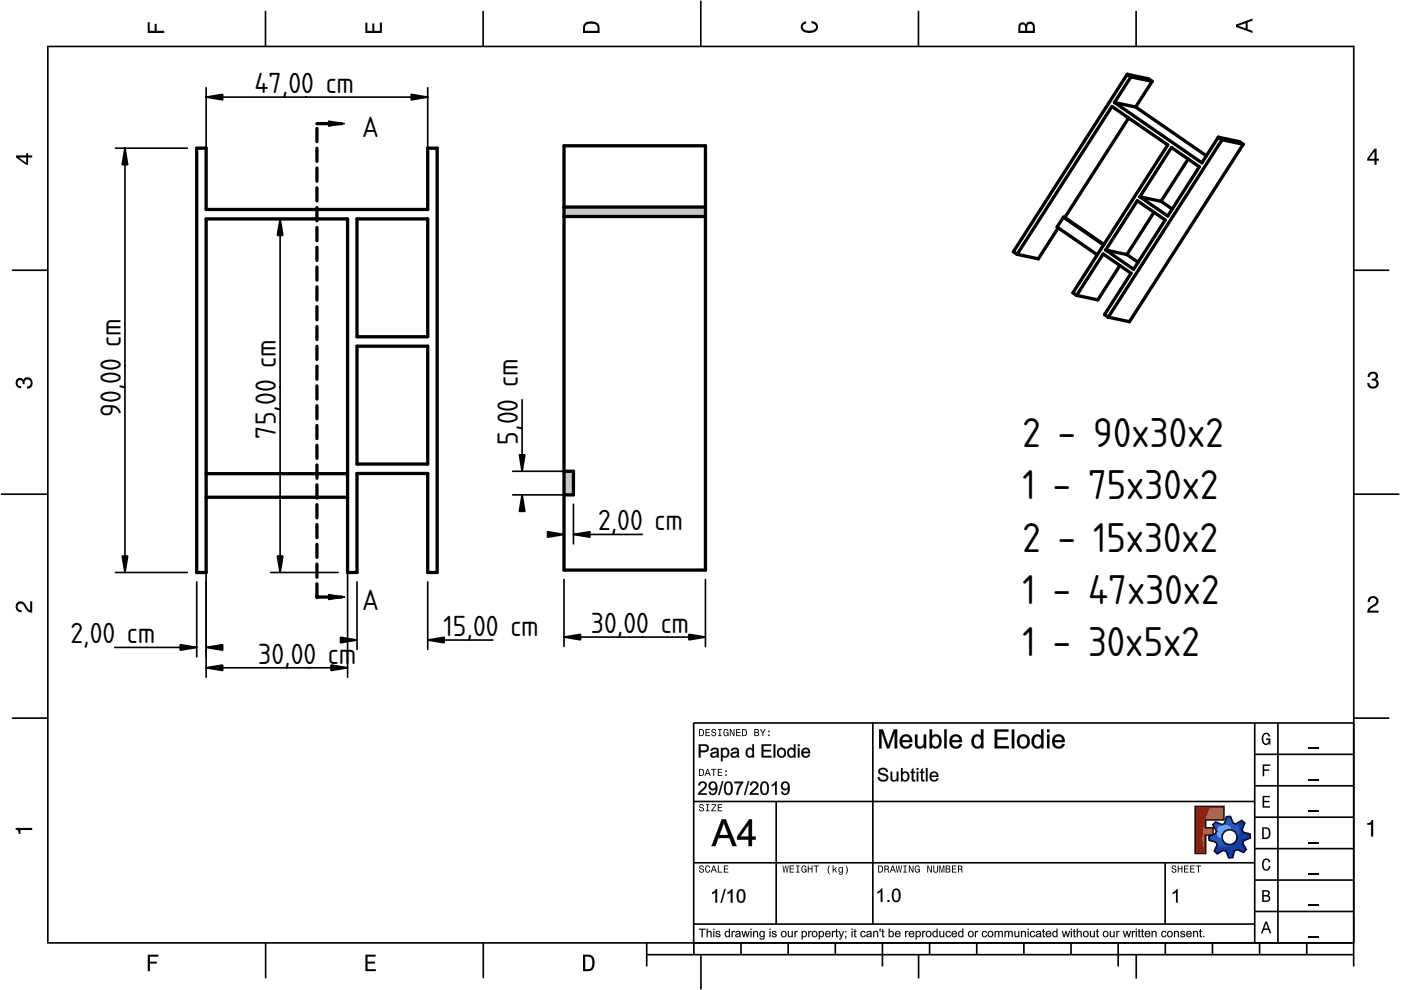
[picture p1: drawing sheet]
<svg xmlns="http://www.w3.org/2000/svg" width="297mm" height="210mm" viewBox="0 0 297 210" stroke-linecap="round" stroke-linejoin="round" font-family="sans-serif">
<defs><g id="words">
<g font-size="8.3">
<text x="216.8" y="94.9">2 - 90x30x2</text>
<text x="216.8" y="105.9">1 - 75x30x2</text>
<text x="216.8" y="116.9">2 - 15x30x2</text>
<text x="216.8" y="128">1 - 47x30x2</text>
<text x="216.8" y="139">1 - 30x5x2</text>
</g>
<g font-size="5.8">
<text x="54" y="19.7">47,00 cm</text>
<text x="76.8" y="29">A</text>
<text x="25.6" y="88.4" transform="rotate(-90 25.6 88.4)">90,00 cm</text>
<text x="58.5" y="93" transform="rotate(-90 58.5 93)">75,00 cm</text>
<text x="109.8" y="94.3" transform="rotate(-90 109.8 94.3)">5,00 cm</text>
<text x="126.8" y="112.4">2,00 cm</text>
<text x="76.8" y="129.4">A</text>
<text x="14.9" y="136.4">2,00 cm</text>
<text x="94" y="134.8">15,00 cm</text>
<text x="125.3" y="134.2">30,00 cm</text>
<text x="54.7" y="140.7">30,00 cm</text>
</g>
</g></defs>
<g fill="none" stroke="#000" stroke-width=".35">
<path d="M10.1 9.7v190.1M10.1 9.9h277M56.3 2.3v7.5M102.4 2.3v7.5M148.6 .1v9.8M194.7 2.3v7.5M240.9 2.3v7.5M287 9.7v195.2M2.5 57.3h7.5M287.1 57.3h7.4M.2 104.8h10M287 104.8h9.7"/>
<path d="M2.5 152.3h7.5M147 153.3h140.1M147.1 153.3v49.1M185.1 153.2v42.8M266 159.9h21M266 153.3v46.7M270.9 153.3v46.7M287.1 152.3h7.4M147 169.9h119M164.6 169.9v26M266 179.9h21M266 173.3h21"/>
<path d="M266 166.6h21M10 199.9h277.1M56.3 199.9v7.5M102.5 199.9v7.5M137.1 199.9v5M147 195.9h119M147 182.9h119M157.1 199.9v2.5M167.1 199.9v2.5M177.1 199.9v2.5M187.1 199.9v5M197.1 199.9v2.5"/>
<path d="M207.1 199.9v2.5M217.1 199.9v2.5M227.1 199.9v2.5M237.1 199.9v5M247 182.9v13M247.1 199.9v2.5M257.1 199.9v2.5M266 193.3h21M266 186.6h21M267.1 199.9v2.5M277.1 199.9v2.5M137.1 202.4h150"/>
<path d="M148.6 202.6v7.2M194.8 202.4v5.1M240.9 202.4v5.1"/>
</g>
<g fill="#000">
<path d="M31.3 4.7h.4v1.8h1.1v-1.4h.4v1.4h1.6v.5h-3.5z" fill-rule="evenodd"/>
<path d="M77.5 4.8h.4v1.7h1v-1.5h.5v1.5h1.1v-1.7h.5v2.2h-3.5z" fill-rule="evenodd"/>
<path d="M124.1 4.9a2.19 2.19 0 0 0-.5 2.1h3.5v-1.2a1.42 1.42 0 0 0-1.7-1.3zM124.3 5.2a2.14 2.14 0 0 1 2.3 .3l.1 1h-2.7l.1-1z" fill-rule="evenodd"/>
<path d="M170.1 4.9l.8-.4v.5a.7 .7 0 0 0-.7 .5 .7 .7 0 0 0 .3 .8 1.69 1.69 0 0 0 2.5-.6 .9 .9 0 0 0-.9-.8v-.5a1.24 1.24 0 0 1 1.3 1.1 1.24 1.24 0 0 1-1 1.4 2.22 2.22 0 0 1-2.5-.7l-.1-.5z" fill-rule="evenodd"/>
<path d="M216.1 5l-.2 .8v1.2h3.5v-1.3a.98 .98 0 0 0-.7-1.1 .98 .98 0 0 0-1.2 .6 .84 .84 0 0 0-1.4-.2zM216.4 5.3a.54 .54 0 0 1 .7-.1 .54 .54 0 0 1 .3 .6v.7h-1.1zM217.9 5.2a.62 .62 0 0 1 .7-.1 .62 .62 0 0 1 .4 .6v.8h-1.2z" fill-rule="evenodd"/>
<path d="M262.1 5.2v.5l3.5 1.3v-.5l-1.1-.3v-1.4l1.1-.4v-.5zM262.6 5.5l1.5-.6v1.1z" fill-rule="evenodd"/>
<path d="M3.4 32.9v.5l2.1 1.5h.5v-1.5h.8v-.5h-.8v-.5h-.4v.5zM4 33.4h1.6v1.1z" fill-rule="evenodd"/>
<path d="M291.4 31.5l-1.5 2.1v.5h1.5v.8h.5v-.8h.5v-.4h-.5v-2.2zM291.4 32.1v1.6h-1.1z" fill-rule="evenodd"/>
<path d="M3.6 80.4a.86 .86 0 0 1 1.4 .1 1.06 1.06 0 0 1 1.2-.5 1.06 1.06 0 0 1 .7 1.2 1.1 1.1 0 0 1-1.2 1.2v-.4a.71 .71 0 0 0 .8-1 .71 .71 0 0 0-1.3-.1v.6h-.4a.61 .61 0 0 0-.3-.8 .61 .61 0 0 0-.8 .2 .61 .61 0 0 0 .2 .8l.6 .2v.4a1.15 1.15 0 0 1-1.2-.6 1.15 1.15 0 0 1 .3-1.3z" fill-rule="evenodd"/>
<path d="M290.3 79.1a1.08 1.08 0 0 1 1.3-.2 1.08 1.08 0 0 1 .5 1.3l-.4 .2a1.06 1.06 0 0 1 .6 1.3 1.06 1.06 0 0 1-1.2 .7 1.1 1.1 0 0 1-1.2-1.2h.4a.71 .71 0 0 0 1 .8 .71 .71 0 0 0 .1-1.3h-.6v-.4a.61 .61 0 0 0 .8-.3 .61 .61 0 0 0-.2-.8 .61 .61 0 0 0-.8 .2l-.2 .5h-.4z" fill-rule="evenodd"/>
<path d="M3.6 127.8a1.22 1.22 0 0 1 2 .7l.4 .6 .4 .3v-1.9h.4v2.4a1.8 1.8 0 0 1-1.7-1.4 .71 .71 0 0 0-.9-.5 .71 .71 0 0 0-.5 .8 .71 .71 0 0 0 .9 .6v.4a1.18 1.18 0 0 1-1.2-.6 1.18 1.18 0 0 1 .2-1.4z" fill-rule="evenodd"/>
<path d="M290.3 126.7a1.18 1.18 0 0 1 1.9 .3 1.18 1.18 0 0 1-1 1.7l-.5 .3-.3 .5h1.9v.4h-2.4a1.8 1.8 0 0 1 1.4-1.7 .71 .71 0 0 0 .5-.9 .71 .71 0 0 0-.9-.5 .71 .71 0 0 0-.5 .8h-.4z" fill-rule="evenodd"/>
<path d="M148.2 154.6v1.5h.5a.77 .77 0 0 0 .6-.8 .77 .77 0 0 0-.6-.7zM148.4 154.8a.58 .58 0 0 1 .7 .5 .58 .58 0 0 1-.7 .6zM149.6 154.6v1.5h.9v-.2h-.7v-.5h.6v-.2h-.6v-.4h.7v-.2zM151 154.7a.53 .53 0 0 0 0 .6 .53 .53 0 0 0 .6 .2 .32 .32 0 0 1-.3 .5 .32 .32 0 0 1-.3-.4h-.2a.5 .5 0 0 0 .7 .5 .5 .5 0 0 0 .1-.8l-.4-.1a.28 .28 0 0 1-.1-.4 .28 .28 0 0 1 .4-.1 .28 .28 0 0 1 .1 .3h.2a.51 .51 0 0 0-.3-.4 .51 .51 0 0 0-.5 .1zM152.3 154.6v.2h.2v1.1h-.2v.2h.7v-.2h-.3v-1.1h.3v-.2zM153.5 154.7a.81 .81 0 0 0 .5 1.4l.3-.2 .2 .2v-.8h-.6v.1h.4l-.2 .5a.6 .6 0 0 1-.5-.6 .6 .6 0 0 1 .4-.6l.2 .3h.2l-.1-.3a.53 .53 0 0 0-.8 0zM154.7 154.6v1.5h.2v-1.3l.6 1.3h.2v-1.5h-.2v1.2l-.5-1.2zM156.1 154.6v1.5h.9v-.2h-.7v-.5h.6v-.2h-.6v-.4h.7v-.2zM157.3 154.6v1.5h.5a.77 .77 0 0 0 .6-.8 .77 .77 0 0 0-.6-.7zM157.5 154.8a.58 .58 0 0 1 .7 .5 .58 .58 0 0 1-.7 .6zM159.9 154.6v1.5h.6a.42 .42 0 0 0 .5-.3 .42 .42 0 0 0-.3-.5l.2-.2-.1-.4zM160.1 154.8h.3a.23 .23 0 0 1 .3 .2 .23 .23 0 0 1-.3 .2h-.3zM160.1 155.4h.4a.26 .26 0 0 1 .3 .2 .26 .26 0 0 1-.3 .3h-.4zM161.1 154.6l.5 .9v.6h.2v-.6l.5-.9h-.2l-.4 .7-.3-.7zM162.9 155.8v.3h.3v-.3zM162.9 154.9v.3h.3v-.3z" fill-rule="evenodd"/>
<path d="M267.8 155.7a.85 .85 0 0 1 .9-.3 .85 .85 0 0 1 .6 .8h-.3l-.1-.3a.49 .49 0 0 0-.4-.3 .49 .49 0 0 0-.5 .3 1.2 1.2 0 0 0 .4 1.8 .66 .66 0 0 0 .6-.8h-.6v-.3h.9v1.3h-.1l-.1-.3-.3 .3a.85 .85 0 0 1-1.2-.7v-1.1z" fill-rule="evenodd"/>
<path d="M3.3 175.5h3.5v.5h-2.5v.8h-.3a.77 .77 0 0 0-.7-.9z" fill-rule="evenodd"/>
<path d="M148.4 170.6a.53 .53 0 0 0 0 .6 .53 .53 0 0 0 .6 .2 .32 .32 0 0 1-.3 .5 .32 .32 0 0 1-.3-.4h-.2a.5 .5 0 0 0 .7 .6 .5 .5 0 0 0 .1-.9l-.4-.1a.28 .28 0 0 1-.1-.4 .28 .28 0 0 1 .4-.1 .28 .28 0 0 1 .1 .4h.2a.51 .51 0 0 0-.3-.5 .51 .51 0 0 0-.5 .1zM149.7 170.5v.2h.2v1.1h-.2v.2h.7v-.2h-.3v-1.1h.3v-.2zM150.8 170.5v.2h.8l-.8 1.3h1.1v-.2h-.9l.9-1.3zM152.2 170.5v1.5h.9v-.2h-.7v-.5h.6v-.2h-.6v-.4h.7v-.2z" fill-rule="evenodd"/>
<path d="M148.2 163v1.5h.5a.77 .77 0 0 0 .6-.7 .77 .77 0 0 0-.6-.8zM148.4 163.2a.57 .57 0 0 1 .7 .6 .57 .57 0 0 1-.7 .5zM149.9 163l-.5 1.5h.2l.1-.4h.6l.2 .4h.2l-.6-1.5zM150 163.2l.3 .7h-.5zM150.8 163v.2h.4v1.3h.2v-1.3h.5v-.2zM152.2 163v1.5h.9v-.2h-.7v-.5h.6v-.2h-.6v-.4h.7v-.2zM153.8 164.2v.3h.3v-.3zM153.8 163.4v.3h.3v-.3z" fill-rule="evenodd"/>
<path d="M253.4 171h6.1v2.8h-3.9v1.7h1.6v1.5h-1.6v4h-2.2z" fill-rule="evenodd"/>
<path d="M257.7 174.3l-.5 .6 .7 1.3-.2 .6-1.4 .5v.9l1.5 .4 .3 .5-.7 1.4 .7 .5 1.3-.7 .6 .2 .5 1.4 .9-.1 .3-1.4 .6-.3 1.4 .6 .5-.6-.7-1.3 .2-.6 1.4-.5-.1-.9-1.4-.4-.3-.5 .6-1.4-.6-.6-1.3 .8-.6-.2-.5-1.4h-.9l-.4 1.5-.5 .2zM259.1 177.5a1.6 1.6 0 0 1 3.2 0 1.6 1.6 0 0 1-3.2 0z" fill-rule="evenodd"/>
<path d="M267.7 168.7h1.5v.3h-1.2v.8h1.1v.3h-1.1v.8h1.3v.3h-1.6z" fill-rule="evenodd"/>
<path d="M267.7 162.1h1.6v.3h-1.3v.7h1.1v.3h-1.1v1.2h-.3z" fill-rule="evenodd"/>
<path d="M267.6 175.4v2.5h.8a1.37 1.37 0 0 0 .7-2.2 1.56 1.56 0 0 0-1.5-.3zM267.9 175.7a.98 .98 0 0 1 1.2 .7 .98 .98 0 0 1-.7 1.2h-.5z" fill-rule="evenodd"/>
<path d="M289.9 174.5a.77 .77 0 0 0 .9-.6h.4v3.5h-.5v-2.5h-.8z" fill-rule="evenodd"/>
<path d="M148.4 183.6a.53 .53 0 0 0 0 .6 .53 .53 0 0 0 .6 .2 .32 .32 0 0 1-.3 .5 .32 .32 0 0 1-.3-.4h-.2a.5 .5 0 0 0 .7 .6 .5 .5 0 0 0 .1-.9l-.4-.1a.28 .28 0 0 1-.1-.4 .28 .28 0 0 1 .4-.1 .28 .28 0 0 1 .1 .4h.2a.51 .51 0 0 0-.3-.5 .51 .51 0 0 0-.5 .1zM149.6 183.7l-.1 .2a.67 .67 0 0 0 .1 .9 .67 .67 0 0 0 .8 .1l.2-.4h-.2l-.2 .3a.6 .6 0 0 1-.5-.5 .6 .6 0 0 1 .4-.6l.3 .3h.2l-.2-.4a.5 .5 0 0 0-.8 .1zM151.2 183.5l-.5 1.5h.2l.1-.4h.6l.2 .4h.2l-.6-1.5zM151.3 183.7l.3 .7h-.5zM152.2 183.5v1.5h1v-.2h-.8v-1.3zM153.5 183.5v1.5h.9v-.2h-.7v-.5h.6v-.2h-.6v-.4h.7v-.2z" fill-rule="evenodd"/>
<path d="M165.9 183.5l.3 1.5h.1l.3-1.3 .2 1.3h.2l.2-1.5h-.1l-.2 1.3-.2-1.3h-.2l-.2 1.3-.2-1.3zM167.4 183.5v1.5h1v-.2h-.8v-.5h.7v-.2h-.7v-.4h.7v-.2zM168.8 183.5v.2h.3v1.1h-.3v.2h.7v-.2h-.2v-1.1h.2v-.2zM170.1 183.7a.82 .82 0 0 0 .5 1.3l.3-.2 .1 .2v-.8h-.5v.2h.3l-.2 .4a.6 .6 0 0 1-.5-.5 .6 .6 0 0 1 .5-.6l.2 .3h.2l-.2-.4a.53 .53 0 0 0-.7 .1zM171.3 183.5v1.5h.2v-.7h.6v.7h.2v-1.5h-.2v.6h-.6v-.6zM172.5 183.5v.2h.5v1.3h.2v-1.3h.4v-.2zM175.8 183.5a1.35 1.35 0 0 0 .2 1.9 1.84 1.84 0 0 1 0-1.9zM176.5 183.5v1.5h.2v-.4l.2-.2 .4 .6h.2l-.4-.7 .4-.5h-.2l-.6 .6v-.9zM177.9 184a.59 .59 0 0 0-.2 .7 .59 .59 0 0 0 .7 .3l.1-.2a.31 .31 0 0 1-.1 .5 .31 .31 0 0 1-.4-.2h-.2a.47 .47 0 0 0 .5 .4 .47 .47 0 0 0 .4-.5v-1.2h-.2v.2l-.3-.2zM178 184.1l.1-.1a.42 .42 0 0 1 .4 .4 .42 .42 0 0 1-.4 .5l-.1-.3zM179.3 183.5a1.85 1.85 0 0 1 0 1.9 1.22 1.22 0 0 0 0-1.9z" fill-rule="evenodd"/>
<path d="M186.2 183.5v1.5h.5a.77 .77 0 0 0 .6-.7 .77 .77 0 0 0-.6-.8zM186.4 183.7a.58 .58 0 0 1 .6 .6 .58 .58 0 0 1-.6 .5zM187.5 183.5v1.5h.2v-.6a.45 .45 0 0 1 .5 .1 .45 .45 0 0 1 .1 .5h.2l-.2-.7a.42 .42 0 0 0 .1-.5 .42 .42 0 0 0-.4-.3zM187.7 183.7h.2a.26 .26 0 0 1 .4 .3 .26 .26 0 0 1-.4 .2h-.2zM189.2 183.5l-.6 1.5h.2l.2-.4h.6l.1 .4h.2l-.5-1.5zM189.3 183.7l.2 .7h-.4zM189.9 183.5l.3 1.5h.2l.2-1.3 .2 1.3h.2l.3-1.5h-.2l-.2 1.3-.2-1.3h-.2l-.2 1.3-.2-1.3zM191.5 183.5v.2h.3v1.1h-.3v.2h.8v-.2h-.3v-1.1h.3v-.2zM192.7 183.5v1.5h.2v-1.2l.5 1.2h.3v-1.5h-.2v1.2l-.6-1.2zM194.1 183.7a.81 .81 0 0 0 .5 1.3l.3-.2 .1 .2v-.8h-.5v.2h.3l-.2 .4a.6 .6 0 0 1-.5-.5 .6 .6 0 0 1 .5-.6l.2 .3h.2l-.2-.4a.53 .53 0 0 0-.7 .1zM196.6 183.5v1.5h.2v-1.2l.6 1.2h.2v-1.5h-.2v1.2l-.6-1.2zM197.9 183.5v.9a.52 .52 0 0 0 .5 .6 .52 .52 0 0 0 .5-.6v-.9h-.2v.9a.33 .33 0 0 1-.3 .5 .33 .33 0 0 1-.3-.5v-.9zM199.2 183.5v1.5h.1v-1.4l.3 1.4h.2l.3-1.4v1.4h.1v-1.5h-.2l-.3 1.3-.3-1.3zM200.5 183.5v1.5h.6a.42 .42 0 0 0 .4-.3 .42 .42 0 0 0-.2-.5l.2-.2-.1-.4zM200.7 183.7h.3a.23 .23 0 0 1 .3 .2 .23 .23 0 0 1-.3 .2h-.3zM200.7 184.3h.3a.26 .26 0 0 1 .3 .3 .26 .26 0 0 1-.3 .2h-.3zM201.8 183.5v1.5h1v-.2h-.8v-.5h.7v-.2h-.7v-.4h.8v-.2zM203.1 183.5v1.5h.2v-.6a.45 .45 0 0 1 .5 .1 .45 .45 0 0 1 .1 .5h.2l-.2-.7a.42 .42 0 0 0 .1-.5 .42 .42 0 0 0-.4-.3zM203.3 183.7h.3a.26 .26 0 0 1 .3 .3 .26 .26 0 0 1-.4 .2h-.2z" fill-rule="evenodd"/>
<path d="M248.5 183.6a.53 .53 0 0 0 0 .6 .53 .53 0 0 0 .6 .2 .32 .32 0 0 1-.2 .5 .32 .32 0 0 1-.3-.4h-.2a.5 .5 0 0 0 .6 .6 .5 .5 0 0 0 .2-.9l-.4-.1a.28 .28 0 0 1-.1-.4 .28 .28 0 0 1 .3-.1 .28 .28 0 0 1 .2 .4h.2a.51 .51 0 0 0-.3-.5 .51 .51 0 0 0-.6 .1zM249.7 183.5v1.5h.2v-.7h.6v.7h.2v-1.5h-.2v.6h-.6v-.6zM251 183.5v1.5h1v-.2h-.8v-.5h.7v-.2h-.7v-.4h.8v-.2zM252.3 183.5v1.5h1v-.2h-.8v-.5h.7v-.2h-.7v-.4h.8v-.2zM253.5 183.5v.2h.5v1.3h.2v-1.3h.5v-.2z" fill-rule="evenodd"/>
<path d="M268.3 195.4l-1 2.5h.4l.2-.7h1l.3 .7h.3l-.9-2.5zM268.4 195.8l.4 1.1h-.7z" fill-rule="evenodd"/>
<path d="M267.6 188.7v2.5h1a.7 .7 0 0 0 .7-.5 .7 .7 0 0 0-.4-.8 .61 .61 0 0 0 .3-.8 .61 .61 0 0 0-.7-.4zM267.9 189h.6a.38 .38 0 0 1 .4 .4 .38 .38 0 0 1-.5 .4h-.5zM267.9 190.1h.6a.44 .44 0 0 1 .5 .4 .44 .44 0 0 1-.5 .4h-.6z" fill-rule="evenodd"/>
<path d="M267.8 182.3a.85 .85 0 0 1 .9-.3 .85 .85 0 0 1 .6 .8h-.3l-.1-.2a.47 .47 0 0 0-.4-.3 .47 .47 0 0 0-.4 .3 1.21 1.21 0 0 0 .4 1.7 .64 .64 0 0 0 .5-.7h.4a.89 .89 0 0 1-.8 1 .89 .89 0 0 1-1-.7v-1.1z" fill-rule="evenodd"/>
<path d="M31.3 202.4h2.3v.4h-1.8v1.1h1.5v.4h-1.5v1.6h-.5z" fill-rule="evenodd"/>
<path d="M77.5 202.4h2.1v.4h-1.7v1.1h1.6v.4h-1.6v1.2h1.8v.4h-2.2z" fill-rule="evenodd"/>
<path d="M123.6 202.4v3.5h1.2a1.42 1.42 0 0 0 1.3-1.7 1.38 1.38 0 0 0-1.3-1.8zM124.1 202.8l1 .1a1.89 1.89 0 0 1 0 2.5l-1 .1z" fill-rule="evenodd"/>
</g>
<path d="M277.3 158.6h2.2M277.3 178.6h2.2M277.3 172h2.2M277.3 165.3h2.2M277.3 198.6h2.2M277.3 192h2.2M277.3 185.3h2.2" fill="none" stroke="#000" stroke-width=".25"/>
<g fill="#000">
<path d="M248.6 189.2l.9-.7h.2v2.9h-.4v-2.2l-.7 .4z"/>
<path d="M186.4 154.6h.8l1.1 3.5 1.2-3.5h.7v4.1h-.5v-3.4l-1.1 3.4h-.6l-1.1-3.4v3.4h-.5zM186.4 154.7v4h.5v-3.5l1.2 3.5h.4l1.2-3.4v3.4h.5v-4h-.7l-1.2 3.5-1.1-3.5zM191.1 156.1a1.37 1.37 0 0 1 1.7-.3 1.37 1.37 0 0 1 .6 1.6l-2.1-.1a.83 .83 0 0 0 .6 1 .83 .83 0 0 0 1-.6l.5 .1a1.45 1.45 0 0 1-1.9 .8 1.45 1.45 0 0 1-.7-2zM191.1 156.1a1.48 1.48 0 0 0-.1 2 1.48 1.48 0 0 0 1.9 .4l.5-.7-.5-.1a.85 .85 0 0 1-1 .6 .85 .85 0 0 1-.6-1h2.1a1.86 1.86 0 0 0-.6-1.4l-1-.2zM191.6 156.3l-.3 .6h1.6a.77 .77 0 0 0-.5-.7 .77 .77 0 0 0-.8 .1zM191.5 156.3l.4-.2h.4l.4 .3 .2 .6h-1.6zM194 155.7h.5v2.2a.72 .72 0 0 0 .9 .3 .72 .72 0 0 0 .4-.9v-1.6h.6v3h-.5v-.5a1.05 1.05 0 0 1-1 .5 1.05 1.05 0 0 1-.9-.7zM194 155.8v1.8a1.01 1.01 0 0 0 .7 1.1 1.01 1.01 0 0 0 1.2-.6v.6h.5v-2.9h-.5v1.5a.75 .75 0 0 1-.7 1 .75 .75 0 0 1-.7-.9v-1.6zM197.1 154.6h.5v1.5a1.08 1.08 0 0 1 1.6-.1 1.69 1.69 0 0 1-.8 2.8l-.5-.2-.3-.3v.4h-.5zM197.1 154.7v4h.5l-.1-.5a1.17 1.17 0 0 0 1.5 .3 1.17 1.17 0 0 0 .6-1.3 1.16 1.16 0 0 0-.6-1.3 1.16 1.16 0 0 0-1.4 .3v-1.5zM197.8 156.4a1.09 1.09 0 0 0-.2 1.2 1.09 1.09 0 0 0 .9 .7 1.21 1.21 0 0 0-.1-2.2zM197.8 156.4a.82 .82 0 0 1 1-.2 .82 .82 0 0 1 .4 1 .83 .83 0 0 1-.5 1 .83 .83 0 0 1-1-.2l-.2-.8zM200.2 154.6h.5v4.1h-.5zM200.2 154.7v4h.5v-4zM201.7 156.1a1.37 1.37 0 0 1 1.6-.3 1.37 1.37 0 0 1 .7 1.6l-2.2-.1a.83 .83 0 0 0 .7 1 .83 .83 0 0 0 .9-.6l.6 .1a1.45 1.45 0 0 1-2 .8 1.45 1.45 0 0 1-.6-2zM201.7 156.1a1.48 1.48 0 0 0-.2 2 1.48 1.48 0 0 0 2 .4l.5-.7-.6-.1a.85 .85 0 0 1-1 .6 .85 .85 0 0 1-.6-1h2.2a1.86 1.86 0 0 0-.6-1.4l-1-.2zM202.1 156.3l-.3 .6h1.6a.77 .77 0 0 0-.4-.7 .77 .77 0 0 0-.9 .1zM202.1 156.3l.3-.2h.5l.4 .3 .2 .6h-1.7zM206.3 156a1.05 1.05 0 0 1 1.7 .1v-1.5h.5v4.1h-.5v-.4a1.02 1.02 0 0 1-1.6 .1 1.91 1.91 0 0 1-.1-2.4zM206.4 156a1.52 1.52 0 0 0-.3 1.7 1.52 1.52 0 0 0 1.4 .9l.6-.4-.1 .5h.5v-4h-.5v1.5a1.04 1.04 0 0 0-1.6-.2zM206.7 156.4a1.23 1.23 0 0 0 .6 1.9 1.15 1.15 0 0 0 .7-1.1 1.15 1.15 0 0 0-.8-1.1zM206.7 156.4a.84 .84 0 0 1 1-.2 .84 .84 0 0 1 .4 1.1 .85 .85 0 0 1-.9 1 .85 .85 0 0 1-.8-1.1zM210.9 154.6h2.9v.6l-2.4-.1v1.3l2.3-.1v.6l-2.3-.1v1.4h2.5v.5h-3zM210.9 154.7v4h3v-.5h-2.5v-1.4h2.2v-.4h-2.2v-1.3h2.4v-.4zM214.5 154.6h.6v4.1h-.6zM214.5 154.7v4h.5v-4zM216 156a1.5 1.5 0 0 1 2.4 1 1.5 1.5 0 0 1-2 1.7 1.71 1.71 0 0 1-.4-2.7zM216.1 156a1.52 1.52 0 0 0-.4 1.9 1.52 1.52 0 0 0 1.7 .7 1.48 1.48 0 0 0 .8-2.1 1.48 1.48 0 0 0-2.1-.5zM216.4 156.4a1.08 1.08 0 0 0-.3 1.2 1.08 1.08 0 0 0 1.1 .7 1.1 1.1 0 0 0 .6-1.3 1.1 1.1 0 0 0-1.1-.8zM216.3 156.4a.96 .96 0 0 1 1.3-.1 .96 .96 0 0 1 .2 1.2 .89 .89 0 0 1-1 .8 .89 .89 0 0 1-.7-1.1zM219.1 156a1.05 1.05 0 0 1 1.6 .1v-1.5h.6v4.1h-.6l.1-.4a1.02 1.02 0 0 1-1.7 .1 1.91 1.91 0 0 1 0-2.4zM219.1 156a1.52 1.52 0 0 0-.3 1.7 1.52 1.52 0 0 0 1.5 .9l.5-.4v.5h.4v-4h-.5l.1 1.5a1.04 1.04 0 0 0-1.7-.2zM219.5 156.4a1.23 1.23 0 0 0 .5 1.9 1.15 1.15 0 0 0 .8-1.1 1.15 1.15 0 0 0-.8-1.1zM219.4 156.4a.84 .84 0 0 1 1.1-.2 .84 .84 0 0 1 .3 1.1 .85 .85 0 0 1-.8 1 .85 .85 0 0 1-.8-1.1zM222 154.6h.5v.7h-.5zM222 154.7v.5h.5v-.5zM222 155.7h.5v3h-.5zM222 155.8v2.9h.5v-2.9zM223.4 156.1a1.37 1.37 0 0 1 1.7-.3 1.37 1.37 0 0 1 .6 1.6l-2.1-.1a.83 .83 0 0 0 .6 1 .83 .83 0 0 0 1-.6l.6 .1a1.45 1.45 0 0 1-2 .8 1.45 1.45 0 0 1-.7-2zM223.5 156.1a1.48 1.48 0 0 0-.2 2 1.48 1.48 0 0 0 2 .4l.4-.7-.5-.1a.85 .85 0 0 1-1 .6 .85 .85 0 0 1-.6-1h2.1a1.86 1.86 0 0 0-.5-1.4l-1.1-.2zM223.9 156.3l-.3 .6h1.6a.77 .77 0 0 0-.5-.7 .77 .77 0 0 0-.8 .1zM223.8 156.3l.4-.2h.5l.4 .3 .2 .6h-1.7z"/>
<path d="M186.4 154.7h.8l1.1 3.4 1.2-3.4h.7v4h-.5v-3.4l-1.2 3.4h-.4l-1.2-3.4v3.4h-.5zM191.1 156.1a1.35 1.35 0 0 1 1.6-.3 1.35 1.35 0 0 1 .7 1.5h-2.1a.84 .84 0 0 0 .6 1 .84 .84 0 0 0 1-.6l.5 .1a1.42 1.42 0 0 1-1.9 .8 1.42 1.42 0 0 1-.7-2zM191.5 156.3l-.2 .6h1.6a.8 .8 0 0 0-.5-.7 .8 .8 0 0 0-.9 .1zM194 155.8h.5v1.6a.73 .73 0 0 0 .7 .9 .73 .73 0 0 0 .7-1v-1.5h.5v2.9h-.5v-.5a1.03 1.03 0 0 1-1.2 .5 1.03 1.03 0 0 1-.7-1.1zM197.1 154.7h.5v1.4a1.25 1.25 0 0 1 1.6-.1 1.25 1.25 0 0 1 .4 1.5 1.16 1.16 0 0 1-.7 1.1 1.16 1.16 0 0 1-1.3-.3v.4h-.5zM197.8 156.4a1.11 1.11 0 0 0-.3 1.2 1.11 1.11 0 0 0 1 .7 1.23 1.23 0 0 0 .6-1.2 1.23 1.23 0 0 0-.7-1zM200.2 154.7h.5v4h-.5zM201.7 156.1a1.35 1.35 0 0 1 1.6-.3 1.35 1.35 0 0 1 .7 1.5h-2.2a.84 .84 0 0 0 .6 1 .84 .84 0 0 0 1-.6l.6 .1a1.42 1.42 0 0 1-2 .8 1.42 1.42 0 0 1-.6-2zM202.1 156.3l-.3 .6h1.6a.8 .8 0 0 0-.4-.7 .8 .8 0 0 0-.9 .1zM206.4 156a1.07 1.07 0 0 1 1.6 .1v-1.4h.5v4h-.5v-.4a1.25 1.25 0 0 1-1.6 .2 1.25 1.25 0 0 1-.4-1.6zM206.7 156.4a1.25 1.25 0 0 0 .6 1.9 1.18 1.18 0 0 0 .7-1.1 1.18 1.18 0 0 0-.8-1.1zM210.9 154.7h2.9v.4h-2.4v1.3h2.2v.4h-2.2v1.4h2.5v.5h-3zM214.5 154.7h.5v4h-.5zM216.1 156a1.47 1.47 0 0 1 2.2 1 1.47 1.47 0 0 1-1.9 1.6 1.68 1.68 0 0 1-.3-2.6zM216.4 156.4a1.11 1.11 0 0 0-.3 1.2 1.11 1.11 0 0 0 1.1 .7 1.13 1.13 0 0 0 .6-1.3 1.13 1.13 0 0 0-1.1-.9zM219.1 156a1.07 1.07 0 0 1 1.6 .1v-1.4h.5v4h-.4v-.4a1.25 1.25 0 0 1-1.6 .2 1.25 1.25 0 0 1-.5-1.6zM219.4 156.4a1.25 1.25 0 0 0 .6 1.9 1.18 1.18 0 0 0 .8-1.1 1.18 1.18 0 0 0-.8-1.1zM222 154.7h.5v.5h-.5zM222 155.8h.5v2.9h-.5zM223.5 156.1a1.35 1.35 0 0 1 1.6-.3 1.35 1.35 0 0 1 .6 1.5h-2.1a.84 .84 0 0 0 .6 1 .84 .84 0 0 0 1-.6l.5 .1a1.42 1.42 0 0 1-1.9 .8 1.42 1.42 0 0 1-.6-2zM223.9 156.3l-.3 .6h1.6a.8 .8 0 0 0-.4-.7 .8 .8 0 0 0-.9 .1z"/>
<path d="M148.1 157.8h1.5a.82 .82 0 0 1 .7 .9 .82 .82 0 0 1-.7 .8h-1.1l.1 1.1h-.5zM148.2 157.8v2.8h.3v-1.2a1.57 1.57 0 0 0 1.7-.4 .82 .82 0 0 0-.1-.9 .82 .82 0 0 0-.9-.3zM148.5 158.1v1h.8a.5 .5 0 0 0 .6-.3 .5 .5 0 0 0-.3-.6zM148.5 158.1h.7a.55 .55 0 0 1 .7 .5 .55 .55 0 0 1-.6 .6h-.8zM150.8 158.8a.87 .87 0 0 1 1-.3 .87 .87 0 0 1 .6 .8l.1 1.3h-.4l-.1-.2a.74 .74 0 0 1-.9 .2 .74 .74 0 0 1-.4-.9l1.3-.4a.5 .5 0 0 0-.5-.4 .5 .5 0 0 0-.5 .3h-.4zM150.8 158.8l-.1 .4h.3a.54 .54 0 0 1 .9-.3l.1 .4-.9 .2a.63 .63 0 0 0-.5 .7 .87 .87 0 0 0 1.5 .1v.3h.4l-.2-1.6a.96 .96 0 0 0-1.5-.2zM151.1 159.9h-.1a.45 .45 0 0 0 .4 .5 .45 .45 0 0 0 .5-.4l.1-.4zM151.1 159.8l.9-.3a.61 .61 0 0 1-.3 .8 .61 .61 0 0 1-.8-.2zM152.8 158.6h.4v.2a.77 .77 0 0 1 .7-.3 .77 .77 0 0 1 .6 .5 .97 .97 0 0 1 0 1.3 .97 .97 0 0 1-1.3 .1v1h-.4zM152.9 158.6v2.8h.3v-1.1a.88 .88 0 0 0 1.1 .1 .88 .88 0 0 0 .2-1.2 .76 .76 0 0 0-.6-.6 .76 .76 0 0 0-.8 .3l.1-.3zM153.4 159a.75 .75 0 0 0-.2 .8 .75 .75 0 0 0 .7 .5 .76 .76 0 0 0 .4-.9 .76 .76 0 0 0-.8-.5zM153.3 159a.58 .58 0 0 1 .8-.1 .58 .58 0 0 1 .2 .7 .61 .61 0 0 1-.6 .8 .61 .61 0 0 1-.6-.8zM155.1 158.8a.87 .87 0 0 1 1-.3 .87 .87 0 0 1 .6 .8l.1 1.3h-.4l-.1-.2a.74 .74 0 0 1-1 .2 .74 .74 0 0 1-.3-.9l1.3-.4a.5 .5 0 0 0-.5-.4 .5 .5 0 0 0-.5 .3h-.4zM155.1 158.8l-.2 .4h.4a.54 .54 0 0 1 .9-.3l.1 .4-.9 .2a.63 .63 0 0 0-.5 .7 .87 .87 0 0 0 1.4 .1l.1 .3h.3l-.1-1.6a.96 .96 0 0 0-1.5-.2zM155.4 159.9h-.1a.45 .45 0 0 0 .4 .5 .45 .45 0 0 0 .5-.4l.1-.4zM155.3 159.8l1-.3a.61 .61 0 0 1-.3 .8 .61 .61 0 0 1-.8-.2zM158.4 158.8a.78 .78 0 0 1 1.1 0v-1h.4v2.8h-.4l.1-.2a.93 .93 0 0 1-1.3 0 .93 .93 0 0 1-.2-1.2zM158.4 158.8a1 1 0 0 0-.2 1.2 1 1 0 0 0 1.2 .5l.2-.2-.1 .3h.3v-2.8h-.3v1.1a.72 .72 0 0 0-1.1-.1zM158.6 159a.68 .68 0 0 0-.1 .9 .68 .68 0 0 0 .9 .3 .68 .68 0 0 0 .1-.9 .68 .68 0 0 0-.9-.3zM158.6 159a.6 .6 0 0 1 .7-.1 .6 .6 0 0 1 .3 .7 .6 .6 0 0 1-.6 .8 .6 .6 0 0 1-.6-.8zM161.5 157.8h2v.4l-1.6-.1v.9h1.5v.4l-1.5-.1v1l1.7-.1v.4h-2.1zM161.5 157.8v2.8h2.1v-.3h-1.8v-1h1.6v-.3h-1.6v-.9h1.7v-.3zM164 157.8h.4v2.8h-.4zM164 157.8v2.8h.4v-2.8zM165 158.7a1.04 1.04 0 0 1 1.5 .2 1.04 1.04 0 0 1-.2 1.5 1.04 1.04 0 0 1-1.5-.2v-1zM165.1 158.8a1.05 1.05 0 0 0-.3 1.2 1.05 1.05 0 0 0 1.2 .6 1.03 1.03 0 0 0 .5-1.5 1.03 1.03 0 0 0-1.4-.3zM165.3 159a.72 .72 0 0 0-.2 .9 .72 .72 0 0 0 .9 .4 .7 .7 0 0 0 .3-1 .7 .7 0 0 0-1-.3zM165.3 159a.76 .76 0 0 1 1.1 .4 .76 .76 0 0 1-.7 1 .83 .83 0 0 1-.4-1.4zM167.2 158.8a.78 .78 0 0 1 1.1 0v-1h.4v2.8h-.4l.1-.2a.93 .93 0 0 1-1.3 0 .93 .93 0 0 1-.2-1.2zM167.2 158.8a1 1 0 0 0-.2 1.2 1 1 0 0 0 1.2 .5l.2-.2-.1 .3h.4v-2.8h-.4v1.1a.72 .72 0 0 0-1.1-.1zM167.4 159a.68 .68 0 0 0-.1 .9 .68 .68 0 0 0 .9 .3 .68 .68 0 0 0 .1-.9 .68 .68 0 0 0-.9-.3zM167.4 159a.6 .6 0 0 1 .7-.1 .6 .6 0 0 1 .3 .7 .6 .6 0 0 1-.6 .8 .6 .6 0 0 1-.6-.8zM169.1 157.8h.4v.4h-.4zM169.2 157.8v.4h.3v-.4zM169.1 158.6h.4v2h-.4zM169.2 158.6v2h.3v-2zM170.1 158.8a.96 .96 0 0 1 1.2-.2 .96 .96 0 0 1 .5 1.1h-1.5a.57 .57 0 0 0 .4 .6 .57 .57 0 0 0 .7-.4l.4 .1a.85 .85 0 0 1-1.2 .6 1.15 1.15 0 0 1-.5-1.8zM170.2 158.8a1.01 1.01 0 0 0-.1 1.5 1.01 1.01 0 0 0 1.5 0l.1-.3h-.3a.59 .59 0 0 1-.7 .4 .59 .59 0 0 1-.4-.7h1.4a.92 .92 0 0 0-.4-1 .92 .92 0 0 0-1.1 .1zM170.5 159l-.2 .4h1.1l-.4-.5zM170.4 159l.4-.2 .4 .1 .2 .5h-1.2z"/>
<path d="M148.2 157.8h1a.85 .85 0 0 1 1.1 .8 .85 .85 0 0 1-1 .9h-.8v1.1h-.3zM148.5 158.1v1h.8a.52 .52 0 0 0 .6-.5 .52 .52 0 0 0-.7-.5zM150.8 158.8a.87 .87 0 0 1 .9-.3 .87 .87 0 0 1 .7 .8l.1 1.3h-.4l-.1-.2a.74 .74 0 0 1-.9 .3 .74 .74 0 0 1-.4-.9l.4-.3 .9-.2a.51 .51 0 0 0-.4-.5 .51 .51 0 0 0-.6 .4h-.3zM151.1 159.8a.36 .36 0 0 0 0 .5 .36 .36 0 0 0 .5 .1l.4-.3v-.5zM152.9 158.6h.3v.2a.9 .9 0 0 1 1.2 0 .9 .9 0 0 1 .2 1.2 .8 .8 0 0 1-.6 .6 .8 .8 0 0 1-.8-.2v1h-.3zM153.3 159a.73 .73 0 0 0-.1 .9 .73 .73 0 0 0 .8 .4 .75 .75 0 0 0 .3-.9 .75 .75 0 0 0-.8-.5zM155.1 158.8a.87 .87 0 0 1 .9-.3 .87 .87 0 0 1 .6 .8l.1 1.3h-.3l-.1-.2a.74 .74 0 0 1-.9 .3 .74 .74 0 0 1-.4-.9l.4-.3 .9-.2a.51 .51 0 0 0-.5-.5 .51 .51 0 0 0-.5 .4h-.4zM155.4 159.8a.36 .36 0 0 0 0 .5 .36 .36 0 0 0 .4 .1l.4-.3 .1-.5zM158.4 158.8a.76 .76 0 0 1 1.1 0v-1h.3v2.8h-.3v-.3a.91 .91 0 0 1-1.1 .1 .91 .91 0 0 1-.3-1.2zM158.6 159a.74 .74 0 0 0-.2 .9 .74 .74 0 0 0 .9 .4 .75 .75 0 0 0 .3-.9 .75 .75 0 0 0-.9-.5zM161.5 157.8h2v.3h-1.6v.9h1.5v.3h-1.5v1h1.7v.3h-2.1zM164 157.8h.4v2.8h-.4zM165.1 158.8a1.01 1.01 0 0 1 1.4 .2 1.01 1.01 0 0 1-.2 1.4 1.01 1.01 0 0 1-1.4-.2l-.1-.9zM165.3 159a.75 .75 0 0 0-.2 .9 .75 .75 0 0 0 .9 .4 .73 .73 0 0 0 .3-1 .73 .73 0 0 0-1-.3zM167.2 158.8a.76 .76 0 0 1 1.1 0v-1h.4v2.8h-.4v-.3a.91 .91 0 0 1-1.1 .1 .91 .91 0 0 1-.3-1.2zM167.4 159a.74 .74 0 0 0-.2 .9 .74 .74 0 0 0 .9 .4 .75 .75 0 0 0 .3-.9 .75 .75 0 0 0-.9-.5zM169.2 157.8h.3v.4h-.3zM169.2 158.6h.3v2h-.3zM170.2 158.8a.94 .94 0 0 1 1.1-.2 .94 .94 0 0 1 .5 1.1h-1.5a.59 .59 0 0 0 .4 .6 .59 .59 0 0 0 .7-.3h.3a1 1 0 0 1-1.4 .5 1 1 0 0 1-.3-1.5zM170.5 159l-.2 .4h1.1a.56 .56 0 0 0-.3-.5 .56 .56 0 0 0-.6 .1z"/>
<path d="M148.3 165.9a.93 .93 0 0 1 1.5 .2 .93 .93 0 0 1-.6 1.3l-.7 .8h1.4v.3h-1.9a3.2 3.2 0 0 1 1.3-1.6 .54 .54 0 0 0-.2-.9 .54 .54 0 0 0-.7 .5h-.3zM150.5 165.9a1.01 1.01 0 0 1 1.2 0 1.01 1.01 0 0 1 .4 1.1 1.12 1.12 0 0 1-.3 1.2 1.12 1.12 0 0 1-1.1 .3l-.4-.6 .3-.1a.59 .59 0 0 0 .8 .4 .59 .59 0 0 0 .3-.7v-.3a.89 .89 0 0 1-1.3 .1 .89 .89 0 0 1 .1-1.4zM150.5 166.6a.61 .61 0 0 0 1.2 0 .61 .61 0 0 0-1.2 0zM153.1 165.6h.3l-.9 3h-.2zM153.9 165.8a.95 .95 0 0 1 1.1 .1 .95 .95 0 0 1 .3 1 1.19 1.19 0 0 1-1.1 1.6 1.93 1.93 0 0 1-.4-2.5zM154.1 166.1a1.92 1.92 0 0 0 .2 2.2h.3a1.75 1.75 0 0 0 0-2.3zM155.7 165.7h1.9v.3l-.8 1.2-.3 1.3h-.4a4.2 4.2 0 0 1 1-2.4h-1.4zM158.6 165.6h.2l-.8 3h-.3zM159.3 165.9a.93 .93 0 0 1 1.4 .2 .93 .93 0 0 1-.5 1.3l-.8 .8h1.4v.3h-1.9a3.2 3.2 0 0 1 1.4-1.6 .54 .54 0 0 0-.2-.9 .54 .54 0 0 0-.7 .5h-.4zM161.6 165.8a.95 .95 0 0 1 1 .1 .95 .95 0 0 1 .4 1 1.19 1.19 0 0 1-1.2 1.6 1.93 1.93 0 0 1-.3-2.5zM161.8 166.1a1.92 1.92 0 0 0 .1 2.2h.3a1.75 1.75 0 0 0 0-2.3zM163.6 166.4l.9-.7h.2v2.8h-.4v-2.2l-.7 .4zM165.8 165.9a1.01 1.01 0 0 1 1.3 0 1.01 1.01 0 0 1 .3 1.1 1.12 1.12 0 0 1-.2 1.2 1.12 1.12 0 0 1-1.2 .3l-.4-.6 .4-.1a.59 .59 0 0 0 .7 .4 .59 .59 0 0 0 .4-.7v-.3a.89 .89 0 0 1-1.3 .1 .89 .89 0 0 1 0-1.4zM165.8 166.6a.65 .65 0 0 0 1.3 0 .65 .65 0 0 0-1.3 0z"/>
<path d="M148.3 165.9a.95 .95 0 0 1 1.5 .2 .95 .95 0 0 1-.5 1.4l-.8 .7h1.4v.3h-1.9l.1-.5 .6-.5a.95 .95 0 0 0 .6-1.4 .53 .53 0 0 0-.6-.1 .53 .53 0 0 0-.3 .6l-.4-.1zM148.3 165.9l-.2 .6h.3a.58 .58 0 0 1 .9-.5 .58 .58 0 0 1-.1 1.1l-.9 .8-.3 .6h1.9v-.3h-1.5l.6-.6a1.07 1.07 0 0 0 .4-1.8l-.7-.1zM150.5 165.9a1.04 1.04 0 0 1 1.2 0 1.04 1.04 0 0 1 .4 1.1 1.15 1.15 0 0 1-.2 1.2 1.15 1.15 0 0 1-1.2 .3l-.3-.2-.1-.5h.3a.56 .56 0 0 0 .8 .4 .56 .56 0 0 0 .3-.7v-.3a.84 .84 0 0 1-1 .3 .84 .84 0 0 1-.5-.9zM150.5 166a.86 .86 0 0 0 0 1.3 .86 .86 0 0 0 1.3-.2v.1a.71 .71 0 0 1-.2 .9 .71 .71 0 0 1-.9-.1l-.1-.2-.3 .1a.92 .92 0 0 0 1.1 .6 .92 .92 0 0 0 .6-1.1 1.15 1.15 0 0 0-1.1-1.7zM150.5 166.6a.6 .6 0 0 0 1.2 0 .6 .6 0 0 0-1.2 0zM150.5 166.6a.63 .63 0 0 1 1.2 0 .63 .63 0 0 1-1.2 0zM153.1 165.6h.3l-.8 3h-.4zM153.1 165.6l-.8 3h.2l.9-2.9zM153.9 165.8a1.04 1.04 0 0 1 1.2 .1 1.04 1.04 0 0 1 .3 1.2 1.06 1.06 0 0 1-.3 1.2 1.06 1.06 0 0 1-1.2 .2 2.18 2.18 0 0 1 0-2.7zM153.9 165.9a2.3 2.3 0 0 0-.1 2.4 .91 .91 0 0 0 1.1 .1 .91 .91 0 0 0 .4-1 1.2 1.2 0 0 0-1.1-1.7zM154 166.2a2.16 2.16 0 0 0 .3 2h.3a1.74 1.74 0 0 0 0-2.2zM154.1 166h.5a1.76 1.76 0 0 1 0 2.3h-.3a1.93 1.93 0 0 1-.2-2.3zM155.7 165.7h1.9v.3l-.9 1.5-.2 1h-.4a4 4 0 0 1 1-2.4h-1.4zM155.7 165.7v.4h1.4a4.6 4.6 0 0 0-1 2.4h.4l.3-1.3 .8-1.2v-.3zM158.5 165.6h.4l-.9 3h-.3zM158.6 165.6l-.8 3h.2l.8-2.9zM159.3 165.9a.95 .95 0 0 1 1.4 .2 .95 .95 0 0 1-.5 1.4l-.8 .7h1.4v.3h-1.9l.2-.5 .5-.5a.95 .95 0 0 0 .7-1.4 .53 .53 0 0 0-.6-.1 .53 .53 0 0 0-.3 .6l-.4-.1zM159.3 165.9l-.3 .6h.4a.58 .58 0 0 1 .9-.5 .58 .58 0 0 1-.1 1.1l-1 .8-.3 .6h1.9v-.3h-1.4l.5-.6a1.07 1.07 0 0 0 .5-1.8l-.7-.1zM161.6 165.8a1.04 1.04 0 0 1 1.2 .1 1.04 1.04 0 0 1 .2 1.2 1.06 1.06 0 0 1-.2 1.2 1.06 1.06 0 0 1-1.2 .2 2.18 2.18 0 0 1 0-2.7zM161.6 165.9a2.3 2.3 0 0 0-.1 2.4 .91 .91 0 0 0 1 .1 .91 .91 0 0 0 .5-1 1.2 1.2 0 0 0-1.1-1.7zM161.7 166.2a2.16 2.16 0 0 0 .3 2h.2a1.74 1.74 0 0 0 0-2.2zM161.8 166h.5a1.76 1.76 0 0 1 0 2.3h-.4a1.93 1.93 0 0 1-.1-2.3zM163.6 166.4l.5-.4a.4 .4 0 0 1 .6-.3v2.8h-.4l.1-2.2-.8 .5zM163.6 166.4l.1 .3 .7-.5-.1 2.3h.4v-2.8h-.2l-.3 .4zM165.8 165.9a1.04 1.04 0 0 1 1.3 0 1.04 1.04 0 0 1 .4 1.1 1.15 1.15 0 0 1-.3 1.2 1.15 1.15 0 0 1-1.2 .3l-.3-.2-.1-.5h.4a.56 .56 0 0 0 .7 .4 .56 .56 0 0 0 .4-.7v-.3a.84 .84 0 0 1-1 .3 .84 .84 0 0 1-.6-.9zM165.9 166a.86 .86 0 0 0-.1 1.3 .86 .86 0 0 0 1.3-.2v.1a.71 .71 0 0 1-.2 .9 .71 .71 0 0 1-.9-.1v-.2l-.4 .1a.92 .92 0 0 0 1.2 .6 .92 .92 0 0 0 .6-1.1 1.15 1.15 0 0 0-1.2-1.7zM165.9 166.6a.57 .57 0 0 0 1.1 0 .57 .57 0 0 0-1.1 0zM165.8 166.6a.65 .65 0 0 1 1.3 0 .65 .65 0 0 1-1.3 0z"/>
<path d="M153 173.7h.9l2.3 5.7h-.9l-.6-1.7h-2.4l-.6 1.7h-.9zM153 173.7l-2.1 5.7h.8l.6-1.8h2.4l.6 1.8h.9l-2.3-5.7zM153.4 174.3l-.1 .8-.8 2h1.9zM153.4 174.3l1.1 2.8h-2.1zM158.8 173.7h.7l-.1 3.7 .8-.1v.8l-.8-.1 .1 1.4h-.8v-1.4l-2.5 .1v-.7zM158.9 173.7l-2.6 3.7v.6h2.5l-.1 1.4h.7v-1.4h.8v-.6h-.8v-3.7zM158.7 174.8l-1.7 2.6h1.7zM158.8 174.7v2.7h-1.9z"/>
<path d="M153 173.7h.9l2.3 5.7h-.9l-.6-1.7h-2.4l-.6 1.7h-.8zM153.4 174.3l-.9 2.8h1.9zM158.9 173.7h.5v3.7h.8v.6h-.8v1.4h-.7v-1.4h-2.4v-.6zM158.7 174.8l-1.7 2.6h1.7z"/>
<path d="M186.4 163a1.13 1.13 0 0 1 1.9 .7h-.4a.66 .66 0 0 0-.6-.6 .66 .66 0 0 0-.7 .6l.4 .2a1.16 1.16 0 0 1 1.3 1.1 1.2 1.2 0 0 1-1.2 .7 1.2 1.2 0 0 1-1-1h.3a.81 .81 0 0 0 .7 .7 .81 .81 0 0 0 .9-.5 1.65 1.65 0 0 0-1.4-.7 .68 .68 0 0 1-.2-1.2zM186.4 163.1a.78 .78 0 0 0-.1 .9 .78 .78 0 0 0 .9 .3l.4 .2a.49 .49 0 0 1 .4 .7 .49 .49 0 0 1-.7 .2 .71 .71 0 0 1-.9-.7l-.3 .1a1.15 1.15 0 0 0 1.1 .9 1.15 1.15 0 0 0 1.1-.8l-.1-.4-.3-.3-1.2-.4a.62 .62 0 0 1 .3-.8 .62 .62 0 0 1 .8 .4l.1 .3 .4-.1a1.09 1.09 0 0 0-1.9-.5zM188.8 163.6h.4v1.5a.51 .51 0 0 0 .6 .3 .51 .51 0 0 0 .3-.7v-1.1h.4v2.1h-.4l.1-.3a.74 .74 0 0 1-.8 .3 .74 .74 0 0 1-.6-.5zM188.8 163.6v1.3a.71 .71 0 0 0 .5 .8 .71 .71 0 0 0 .9-.4v.4h.3v-2.1h-.4v1.1a.54 .54 0 0 1-.4 .8 .54 .54 0 0 1-.6-.7l.1-1.2zM191 162.8h.4v1a.77 .77 0 0 1 1.3 .2 1.04 1.04 0 0 1 0 1.2 1.04 1.04 0 0 1-1.2 .4l-.1-.2v.3h-.4zM191 162.8v2.9h.4l-.1-.4a.86 .86 0 0 0 1.2 .2 .86 .86 0 0 0 .3-1.1 .79 .79 0 0 0-.6-.8 .79 .79 0 0 0-.8 .3v-1.1zM191.5 164.1a.73 .73 0 0 0-.1 .8 .73 .73 0 0 0 .8 .4 .8 .8 0 0 0 .2-.8 .8 .8 0 0 0-.6-.6zM191.5 164a.64 .64 0 0 1 .9 0 .64 .64 0 0 1 .1 .9 .53 .53 0 0 1-.4 .5 .53 .53 0 0 1-.7-.2l-.1-.6zM193.3 163.1l.4-.2v.7h.3v.3h-.3v1.2v.2h.3l.1 .4a.55 .55 0 0 1-.6-.1 .55 .55 0 0 1-.2-.5v-1.2h-.3v-.3h.3zM193.3 163.1v.5h-.2v.3h.2v1.2a.49 .49 0 0 0 .2 .5 .49 .49 0 0 0 .5 0v-.2a.25 .25 0 0 1-.3 0 .25 .25 0 0 1-.1-.3v-1.2h.4v-.3h-.4l.1-.7zM194.3 162.8h.4v.5h-.4zM194.4 162.8v.4h.3v-.4zM194.3 163.6h.4v2.1h-.4zM194.4 163.6v2.1h.3v-2.1zM195.3 163.1l.3-.2v.7h.4v.3h-.4v1.2l.1 .2h.3v.4a.55 .55 0 0 1-.5-.1 .55 .55 0 0 1-.2-.5v-1.2h-.3v-.3h.3zM195.3 163.1v.5h-.3v.3h.3v1.2a.49 .49 0 0 0 .2 .5 .49 .49 0 0 0 .5 0v-.2a.25 .25 0 0 1-.3 0 .25 .25 0 0 1-.1-.3v-1.2h.4v-.3h-.4v-.7zM196.3 162.8h.4v2.9h-.4zM196.3 162.8v2.9h.4v-2.9zM197.3 163.8a.97 .97 0 0 1 1.2-.1 .97 .97 0 0 1 .5 1h-1.5a.59 .59 0 0 0 .4 .7 .59 .59 0 0 0 .7-.4h.4a1.04 1.04 0 0 1-1.5 .6 1.04 1.04 0 0 1-.3-1.5zM197.4 163.9a1.04 1.04 0 0 0-.1 1.4 1.04 1.04 0 0 0 1.5 .1l.2-.4h-.4a.6 .6 0 0 1-.7 .4 .6 .6 0 0 1-.5-.7h1.5a.94 .94 0 0 0-.4-1 .94 .94 0 0 0-1.1 .2zM197.6 164l-.1 .4h1.1l-.4-.5zM197.6 164l.6-.1 .3 .1 .1 .5h-1.2z"/>
<path d="M186.4 163.1a1.11 1.11 0 0 1 1.9 .5l-.4 .1a.66 .66 0 0 0-.7-.6 .66 .66 0 0 0-.6 .6l.4 .2a1.14 1.14 0 0 1 1.3 1.1 1.18 1.18 0 0 1-1.2 .7 1.18 1.18 0 0 1-1-.9l.3-.1a.77 .77 0 0 0 .8 .7 .77 .77 0 0 0 .8-.6l-.5-.3a1.13 1.13 0 0 1-1.3-1.1zM188.8 163.6h.4v1.2a.51 .51 0 0 0 .5 .6 .51 .51 0 0 0 .4-.7v-1.1h.4v2.1h-.3v-.3a.73 .73 0 0 1-.9 .3 .73 .73 0 0 1-.5-.8zM191 162.8h.4v1a.9 .9 0 0 1 1.1 0 .9 .9 0 0 1 .3 1.1 .81 .81 0 0 1-.6 .8 .81 .81 0 0 1-.8-.3v.3h-.4zM191.5 164.1a.75 .75 0 0 0-.2 .8 .75 .75 0 0 0 .9 .4 .75 .75 0 0 0 .3-.9 .75 .75 0 0 0-.9-.5zM193.3 163.1l.4-.2v.7h.3v.3h-.3v1.2v.2l.3 .1 .1 .3a.51 .51 0 0 1-.6-.1 .51 .51 0 0 1-.2-.5v-1.2h-.2v-.3h.2zM194.4 162.8h.3v.4h-.3zM194.4 163.6h.3v2.1h-.3zM195.3 163.1l.3-.2v.7h.4v.3h-.4v1.2l.1 .2 .3 .1v.3a.51 .51 0 0 1-.5-.1 .51 .51 0 0 1-.2-.5v-1.2h-.3v-.3h.3zM196.3 162.8h.4v2.9h-.4zM197.3 163.9a.96 .96 0 0 1 1.2-.2 .96 .96 0 0 1 .5 1h-1.6a.6 .6 0 0 0 .5 .7 .6 .6 0 0 0 .7-.4h.4a1.02 1.02 0 0 1-1.5 .6 1.02 1.02 0 0 1-.3-1.5zM197.6 164l-.1 .4h1.1a.57 .57 0 0 0-.3-.5 .57 .57 0 0 0-.7 .1z"/>
<path d="M148.2 196.9h1.4v.2h-.6v1.6h-.3l.1-1.6h-.6zM148.2 196.9v.2h.6v1.6h.2v-1.6h.6v-.2zM149.8 196.9h.3l-.1 .6a.47 .47 0 0 1 .6-.1 .47 .47 0 0 1 .3 .5v.8h-.3v-.8a.3 .3 0 0 0-.3-.3 .3 .3 0 0 0-.2 .4v.7h-.3zM149.8 196.9v1.8h.2v-.7a.33 .33 0 0 1 .3-.4 .33 .33 0 0 1 .4 .3v.8h.2v-.8a.45 .45 0 0 0-.3-.5 .45 .45 0 0 0-.6 .2v-.7zM151.2 196.9h.3v.3h-.3zM151.2 196.9v.3h.2v-.3zM151.2 197.4h.3v1.3h-.3zM151.2 197.4v1.3h.2v-1.3zM151.8 197.5l.2-.1a.47 .47 0 0 1 .7 .3l-.2 .1a.26 .26 0 0 0-.3-.3 .26 .26 0 0 0-.2 .3l.2 .1a.46 .46 0 0 1 .6 .6 .46 .46 0 0 1-.8 .2l-.3-.4h.2a.33 .33 0 0 0 .3 .2 .33 .33 0 0 0 .3-.2v-.1a.53 .53 0 0 1-.6-.1 .53 .53 0 0 1-.1-.6zM151.8 197.5a.39 .39 0 0 0 0 .5 .39 .39 0 0 0 .5 .1l.2 .2a.32 .32 0 0 1-.3 .3 .32 .32 0 0 1-.3-.3h-.2a.53 .53 0 0 0 .6 .4 .53 .53 0 0 0 .4-.5l-.8-.4a.29 .29 0 0 1 .3-.3 .29 .29 0 0 1 .3 .3l.2-.1a.55 .55 0 0 0-.9-.2zM153.8 197.5a.47 .47 0 0 1 .8 0l-.1-.6h.3v1.8h-.2v-.2a.63 .63 0 0 1-.9-.1 .63 .63 0 0 1 .1-.9zM153.8 197.6a.6 .6 0 0 0-.1 .8 .6 .6 0 0 0 .9 .1v.2h.2v-1.8h-.2v.7a.47 .47 0 0 0-.8 0zM154 197.7l-.1 .6 .2 .2a.43 .43 0 0 0 .5-.5 .43 .43 0 0 0-.6-.3zM154 197.7l.1-.1a.48 .48 0 0 1 .5 .4 .48 .48 0 0 1-.5 .5l-.2-.2zM155.1 197.4h.2v.2l.2-.2h.3v.3l-.4 .1v.9h-.3zM155.1 197.4v1.3h.2v-.7a.29 .29 0 0 1 .1-.3 .29 .29 0 0 1 .3-.1l.1-.2h-.3l-.2 .2v-.2zM156 197.5a.55 .55 0 0 1 .6-.2 .55 .55 0 0 1 .4 .6l.1 .8h-.3v-.2a.45 .45 0 0 1-.7 .2 .45 .45 0 0 1 .1-.7l.6-.1a.32 .32 0 0 0-.3-.3 .32 .32 0 0 0-.4 .2h-.2zM156 197.6l-.1 .2h.2a.35 .35 0 0 1 .6-.2l.1 .3-.6 .1a.4 .4 0 0 0-.3 .6 .4 .4 0 0 0 .7 .1l.2-.2v.2h.3l-.1-1a.6 .6 0 0 0-1-.1zM156.2 198.2h-.1a.29 .29 0 0 0 .3 .4 .29 .29 0 0 0 .3-.3l.1-.3zM156.2 198.2l.6-.2a.35 .35 0 0 1-.2 .5 .35 .35 0 0 1-.5-.3zM157.2 197.4h.2l.3 1 .3-1h.2l.3 1 .2-1h.3l-.4 1.3h-.3l-.2-1-.3 1h-.2zM157.2 197.4l.4 1.3h.2l.3-1 .2 1h.3l.4-1.3h-.2l-.3 1-.3-1h-.2l-.3 1-.3-1zM159.1 196.9h.3v.3h-.3zM159.1 196.9v.3h.2v-.3zM159.1 197.4h.3v1.3h-.3zM159.1 197.4v1.3h.2v-1.3zM159.7 197.4h.2v.2a.47 .47 0 0 1 .5-.2 .47 .47 0 0 1 .3 .5v.8h-.2v-.8a.29 .29 0 0 0-.2-.3 .29 .29 0 0 0-.4 .2v.9h-.2zM159.7 197.4v1.3h.2v-.9a.31 .31 0 0 1 .4-.3 .31 .31 0 0 1 .2 .4v.8h.2v-1a.46 .46 0 0 0-.4-.3 .46 .46 0 0 0-.4 .2v-.2zM161.1 197.6l.4-.2 .4 .2v-.2h.2v1.1a.58 .58 0 0 1-.4 .7 .58 .58 0 0 1-.7-.4h.2a.34 .34 0 0 0 .4 .2 .34 .34 0 0 0 .3-.2v-.3a.63 .63 0 0 1-.9-.1 .63 .63 0 0 1 .1-.8zM161.1 197.6a.6 .6 0 0 0 0 .8 .6 .6 0 0 0 .8 .1 .4 .4 0 0 1-.1 .5 .4 .4 0 0 1-.5 0l-.3-.2a.56 .56 0 0 0 .7 .4 .56 .56 0 0 0 .4-.7v-1.1h-.2v.2l-.4-.2zM161.3 197.7v.7a.4 .4 0 0 0 .6-.4 .4 .4 0 0 0-.6-.3zM161.3 197.7a.42 .42 0 0 1 .6 .3 .42 .42 0 0 1-.6 .4zM163.1 196.9h.3v.3h-.3zM163.1 196.9v.3h.3v-.3zM163.1 197.4h.3v1.3h-.3zM163.1 197.4v1.3h.3v-1.3zM163.7 197.5l.2-.1a.47 .47 0 0 1 .7 .3l-.2 .1a.26 .26 0 0 0-.3-.3 .26 .26 0 0 0-.2 .3l.3 .1a.46 .46 0 0 1 .5 .6 .46 .46 0 0 1-.8 .2l-.3-.4h.2a.33 .33 0 0 0 .3 .2 .33 .33 0 0 0 .3-.2v-.1a.53 .53 0 0 1-.6-.1 .53 .53 0 0 1-.1-.6zM163.7 197.5a.39 .39 0 0 0 0 .5 .39 .39 0 0 0 .5 .1l.3 .2a.32 .32 0 0 1-.4 .3 .32 .32 0 0 1-.3-.3h-.2a.53 .53 0 0 0 .6 .4 .53 .53 0 0 0 .5-.5l-.8-.4a.29 .29 0 0 1 .2-.3 .29 .29 0 0 1 .3 .3l.2-.1a.55 .55 0 0 0-.9-.2zM165.5 198a.7 .7 0 0 1 1.4 0 .7 .7 0 0 1-1.4 0zM165.6 198a.65 .65 0 0 0 1.3 0 .65 .65 0 0 0-1.3 0zM165.9 197.7a.45 .45 0 0 0-.1 .6 .45 .45 0 0 0 .6 .1 .45 .45 0 0 0 .1-.6 .45 .45 0 0 0-.6-.1zM165.9 197.7a.45 .45 0 0 1 .7 .3 .45 .45 0 0 1-.7 .4l-.1-.4zM167 197.4h.3v.9a.31 .31 0 0 0 .4 .2 .31 .31 0 0 0 .2-.4v-.7h.2v1.3h-.2v-.2a.47 .47 0 0 1-.5 .2 .47 .47 0 0 1-.4-.3zM167 197.4l.1 .8a.45 .45 0 0 0 .3 .5 .45 .45 0 0 0 .5-.2v.2h.2v-1.3h-.2v.7a.34 .34 0 0 1-.3 .5 .34 .34 0 0 1-.4-.5l.1-.7zM168.4 197.4h.3l-.1 .2 .2-.2h.4l-.1 .3-.4 .1v.9h-.3zM168.4 197.4v1.3h.3l-.1-.7a.29 .29 0 0 1 .1-.3 .29 .29 0 0 1 .4-.1v-.2h-.3l-.2 .2v-.2zM170 197.4h.2v.2a.48 .48 0 0 1 .4-.2 .48 .48 0 0 1 .4 .3 .62 .62 0 0 1 0 .8 .62 .62 0 0 1-.8 .1v.6h-.2zM170 197.4v1.8h.2v-.7a.58 .58 0 0 0 .9-.4 .58 .58 0 0 0-.9-.5v-.2zM170.3 197.7l-.1 .6 .2 .2a.46 .46 0 0 0 .5-.5 .46 .46 0 0 0-.5-.4zM170.3 197.7l.1-.1a.45 .45 0 0 1 .5 .5 .45 .45 0 0 1-.6 .3l-.1-.3zM171.4 197.4h.2v.2l.2-.2h.3l-.1 .3-.4 .1v.9h-.2zM171.4 197.4v1.3h.2v-.7a.29 .29 0 0 1 0-.3 .29 .29 0 0 1 .4-.1l.1-.2h-.3l-.2 .2v-.2zM172.1 198a.67 .67 0 0 1 1.3 0 .67 .67 0 0 1-1.3 0zM172.1 198a.65 .65 0 0 0 1.3 0 .65 .65 0 0 0-1.3 0zM172.5 197.7a.45 .45 0 0 0-.1 .6 .45 .45 0 0 0 .6 .1 .45 .45 0 0 0 .1-.6 .45 .45 0 0 0-.6-.1zM172.4 197.7a.45 .45 0 0 1 .7 .3 .45 .45 0 0 1-.7 .4l-.1-.4zM173.6 197.4h.2v.2a.48 .48 0 0 1 .5-.2 .48 .48 0 0 1 .4 .3 .62 .62 0 0 1-.1 .8 .62 .62 0 0 1-.8 .1v.6h-.2zM173.6 197.4v1.8h.2v-.7a.58 .58 0 0 0 .9-.4 .58 .58 0 0 0-.9-.5v-.2zM173.9 197.7l-.1 .6 .2 .2a.46 .46 0 0 0 .5-.5 .46 .46 0 0 0-.5-.4zM173.9 197.7l.1-.1a.45 .45 0 0 1 .5 .5 .45 .45 0 0 1-.6 .3l-.1-.3zM175.1 197.5a.61 .61 0 0 1 .7-.1 .61 .61 0 0 1 .3 .7h-.9a.37 .37 0 0 0 .2 .4 .37 .37 0 0 0 .5-.2h.2a.67 .67 0 0 1-1 .3 .67 .67 0 0 1 0-1.1zM175.1 197.6a.65 .65 0 0 0 0 1 .65 .65 0 0 0 1-.3h-.2a.38 .38 0 0 1-.5 .2 .38 .38 0 0 1-.3-.4h1a.59 .59 0 0 0-.3-.6 .59 .59 0 0 0-.7 .1zM175.3 197.7l-.1 .2h.7l-.2-.3zM175.3 197.6h.4l.2 .3h-.8zM176.4 197.4h.2v.2l.2-.2h.3l-.1 .3-.4 .1v.9h-.2zM176.4 197.4v1.3h.2v-.7a.29 .29 0 0 1 .1-.3 .29 .29 0 0 1 .3-.1l.1-.2h-.3l-.2 .2v-.2zM177.2 197.1l.3-.2v.5h.2v.2h-.2v.8l.2 .1v.2a.34 .34 0 0 1-.3 0 .34 .34 0 0 1-.2-.4l.1-.7h-.2v-.2h.2zM177.3 197.1v.3h-.2v.2h.2v.7a.31 .31 0 0 0 .1 .4 .31 .31 0 0 0 .3 0l-.2-.4v-.7h.2v-.2h-.2v-.5zM177.8 197.4h.2l.4 1 .3-1h.3l-.6 1.5-.3 .3h-.2v-.2h.2l.2-.3zM177.8 197.4l.5 1.3-.2 .3h-.2v.2a.44 .44 0 0 0 .6-.5l.5-1.3h-.2l-.4 1.1-.4-1.1zM179.2 197.4h.3v.3h-.3zM179.2 197.4v.2h.2v-.2zM179.2 198.4h.3l-.1 .4-.2 .3 .1-.4h-.1zM179.2 198.4v.3h.1l-.1 .3 .2-.6zM180.5 196.9h.3v.3h-.3zM180.5 196.9v.3h.3v-.3zM180.5 197.4h.3v1.3h-.3zM180.5 197.4v1.3h.3v-1.3zM181.1 197.1l.3-.2-.1 .5h.3v.2h-.3l.1 .8 .2 .1v.2a.34 .34 0 0 1-.4 0 .34 .34 0 0 1-.1-.4v-.7h-.1v-.2h.1zM181.1 197.1v.3h-.1v.2h.1v.7a.31 .31 0 0 0 .1 .4 .31 .31 0 0 0 .4 0l-.3-.4v-.7h.3v-.2h-.3v-.5zM182.6 197.5a.56 .56 0 0 1 .5-.1 .56 .56 0 0 1 .4 .4h-.2a.32 .32 0 0 0-.3-.2 .32 .32 0 0 0-.3 .2v.5a.32 .32 0 0 0 .3 .2 .32 .32 0 0 0 .3-.3h.2a.57 .57 0 0 1-.5 .5 .57 .57 0 0 1-.6-.4zM182.6 197.6a.62 .62 0 0 0 0 1 .62 .62 0 0 0 .9-.4h-.2a.34 .34 0 0 1-.3 .4 .34 .34 0 0 1-.3-.3v-.5a.33 .33 0 0 1 .3-.3 .33 .33 0 0 1 .3 .3h.2a.55 .55 0 0 0-.9-.2zM183.8 197.5a.55 .55 0 0 1 .6-.2 .55 .55 0 0 1 .4 .6l.1 .8h-.3v-.2a.45 .45 0 0 1-.8 .2 .45 .45 0 0 1 .2-.7l.6-.1a.32 .32 0 0 0-.3-.3 .32 .32 0 0 0-.4 .2h-.2zM183.8 197.6l-.1 .2h.2a.35 .35 0 0 1 .6-.2l.1 .3-.6 .1a.4 .4 0 0 0-.3 .6 .4 .4 0 0 0 .6 .1l.3-.2v.2h.3l-.1-1a.6 .6 0 0 0-1-.1zM184 198.2h-.1a.29 .29 0 0 0 .3 .4 .29 .29 0 0 0 .3-.3l.1-.3zM184 198.2l.6-.2a.35 .35 0 0 1-.2 .5 .35 .35 0 0 1-.5-.3zM185.1 197.4h.2v.2a.47 .47 0 0 1 .6-.2 .47 .47 0 0 1 .3 .5v.8h-.2v-.8a.29 .29 0 0 0-.3-.3 .29 .29 0 0 0-.3 .2v.9h-.3zM185.1 197.4v1.3h.3v-.9a.31 .31 0 0 1 .3-.3 .31 .31 0 0 1 .3 .4v.8h.2v-1a.46 .46 0 0 0-.4-.3 .46 .46 0 0 0-.5 .2v-.2zM186.5 196.9h.2v.7h-.2zM186.5 196.9v.6h.2v-.6zM187 197.1l.3-.2v.5h.2v.2h-.2v.8l.2 .1v.2a.34 .34 0 0 1-.4 0 .34 .34 0 0 1-.1-.4l.1-.7h-.2v-.2h.2zM187.1 197.1v.3h-.2v.2h.2v.7a.31 .31 0 0 0 .1 .4 .31 .31 0 0 0 .3 0l-.2-.4v-.7h.2v-.2h-.2v-.5zM188.4 196.9h.2v.6a.61 .61 0 0 1 1 .6 .61 .61 0 0 1-1 .4v.2h-.2zM188.4 196.9v1.8h.2v-.2a.57 .57 0 0 0 .8-.1 .57 .57 0 0 0 0-.7 .57 .57 0 0 0-.8-.1v-.7zM188.7 197.7a.43 .43 0 0 0-.1 .6 .43 .43 0 0 0 .6 .1v-.7l-.2-.1zM188.7 197.7a.42 .42 0 0 1 .6 .4 .42 .42 0 0 1-.6 .3zM189.9 197.5a.61 .61 0 0 1 .7-.1 .61 .61 0 0 1 .3 .7h-.9a.37 .37 0 0 0 .3 .4 .37 .37 0 0 0 .4-.2h.2a.67 .67 0 0 1-1 .3 .67 .67 0 0 1 0-1.1zM189.9 197.6a.65 .65 0 0 0 0 1 .65 .65 0 0 0 1-.3h-.2a.38 .38 0 0 1-.5 .2 .38 .38 0 0 1-.2-.4h.9a.59 .59 0 0 0-.3-.6 .59 .59 0 0 0-.7 .1zM190.1 197.7l-.1 .2h.7l-.2-.3zM190.1 197.6h.4l.2 .3h-.7zM191.9 197.4h.2v.2l.2-.2h.3l-.1 .3-.3 .1-.1 .9h-.2zM191.9 197.4v1.3h.2v-.7a.29 .29 0 0 1 .1-.3 .29 .29 0 0 1 .3-.1l.1-.2h-.3l-.2 .2v-.2zM192.8 197.5a.61 .61 0 0 1 .8-.1 .61 .61 0 0 1 .3 .7h-1a.37 .37 0 0 0 .3 .4 .37 .37 0 0 0 .4-.2h.3a.67 .67 0 0 1-1.1 .3 .67 .67 0 0 1 0-1.1zM192.8 197.6a.65 .65 0 0 0 .1 1 .65 .65 0 0 0 .9-.3h-.2a.38 .38 0 0 1-.4 .2 .38 .38 0 0 1-.3-.4h.9a.59 .59 0 0 0-.3-.6 .59 .59 0 0 0-.7 .1zM193 197.7l-.1 .2h.7l-.2-.3zM193 197.6h.4l.2 .3h-.7zM194.1 197.4h.2v.2a.48 .48 0 0 1 .5-.2 .48 .48 0 0 1 .4 .3 .62 .62 0 0 1 0 .8 .62 .62 0 0 1-.9 .1l.1 .6h-.3zM194.1 197.4v1.8h.3l-.1-.7a.58 .58 0 0 0 1-.4 .58 .58 0 0 0-1-.5v-.2zM194.4 197.7v.6l.1 .2a.46 .46 0 0 0 .5-.5 .46 .46 0 0 0-.4-.4zM194.4 197.7l.1-.1a.45 .45 0 0 1 .5 .5 .45 .45 0 0 1-.6 .3l-.1-.3zM195.5 197.4h.2v.2l.2-.2h.3v.3l-.4 .1v.9h-.3zM195.5 197.4v1.3h.2v-.7a.29 .29 0 0 1 .1-.3 .29 .29 0 0 1 .4-.1v-.2h-.3l-.2 .2v-.2zM196.3 198a.67 .67 0 0 1 1.3 0 .67 .67 0 0 1-1.3 0zM196.3 198a.65 .65 0 0 0 1.3 0 .65 .65 0 0 0-1.3 0zM196.6 197.7a.45 .45 0 0 0-.1 .6 .45 .45 0 0 0 .6 .1 .45 .45 0 0 0 .1-.6 .45 .45 0 0 0-.6-.1zM196.6 197.7a.45 .45 0 0 1 .7 .3 .45 .45 0 0 1-.7 .4l-.1-.4zM197.8 197.5a.47 .47 0 0 1 .8 0v-.6h.2v1.8h-.2v-.2a.63 .63 0 0 1-.9-.1 .63 .63 0 0 1 .1-.9zM197.8 197.6a.6 .6 0 0 0-.1 .8 .6 .6 0 0 0 .9 .1v.2h.2v-1.8h-.2v.7a.47 .47 0 0 0-.8 0zM198 197.7l-.1 .6 .2 .2a.43 .43 0 0 0 .5-.5 .43 .43 0 0 0-.6-.3zM198 197.7l.1-.1a.48 .48 0 0 1 .5 .4 .48 .48 0 0 1-.5 .5l-.2-.2zM199.1 197.4h.3v.9a.31 .31 0 0 0 .4 .2 .31 .31 0 0 0 .2-.4v-.7h.2v1.3h-.2v-.2a.47 .47 0 0 1-.5 .2 .47 .47 0 0 1-.3-.3zM199.1 197.4l.1 .8a.45 .45 0 0 0 .3 .5 .45 .45 0 0 0 .5-.2v.2h.2v-1.3h-.2v.7a.34 .34 0 0 1-.3 .5 .34 .34 0 0 1-.3-.5v-.7zM200.6 197.5a.56 .56 0 0 1 .6-.1 .56 .56 0 0 1 .4 .4h-.2a.32 .32 0 0 0-.3-.2 .32 .32 0 0 0-.3 .2l-.1 .5a.32 .32 0 0 0 .4 .2 .32 .32 0 0 0 .3-.3h.2a.57 .57 0 0 1-.5 .5 .57 .57 0 0 1-.6-.4zM200.7 197.6a.62 .62 0 0 0 0 1 .62 .62 0 0 0 .9-.4h-.2a.34 .34 0 0 1-.3 .4 .34 .34 0 0 1-.4-.3v-.5a.33 .33 0 0 1 .4-.3 .33 .33 0 0 1 .3 .3h.2a.55 .55 0 0 0-.9-.2zM201.9 197.5a.61 .61 0 0 1 .7-.1 .61 .61 0 0 1 .3 .7h-.9a.37 .37 0 0 0 .3 .4 .37 .37 0 0 0 .4-.2h.2a.67 .67 0 0 1-1 .3 .67 .67 0 0 1 0-1.1zM201.9 197.6a.65 .65 0 0 0 0 1 .65 .65 0 0 0 1-.3h-.2a.38 .38 0 0 1-.5 .2 .38 .38 0 0 1-.2-.4h.9a.59 .59 0 0 0-.3-.6 .59 .59 0 0 0-.7 .1zM202.1 197.7l-.1 .2h.7l-.2-.3zM202.1 197.6h.4l.2 .3h-.7zM203.3 197.5a.47 .47 0 0 1 .7 0v-.6h.3v1.8h-.3l.1-.2a.63 .63 0 0 1-.9-.1 .63 .63 0 0 1 .1-.9zM203.3 197.6a.6 .6 0 0 0-.1 .8 .6 .6 0 0 0 .9 .1l-.1 .2h.2v-1.8h-.2v.7a.47 .47 0 0 0-.7 0zM203.5 197.7l-.1 .6 .2 .2a.43 .43 0 0 0 .4-.5 .43 .43 0 0 0-.5-.3zM203.4 197.7l.2-.1a.48 .48 0 0 1 .5 .4 .48 .48 0 0 1-.5 .5l-.2-.2zM205.2 198a.67 .67 0 0 1 1.3 0 .67 .67 0 0 1-1.3 0zM205.2 198a.65 .65 0 0 0 1.3 0 .65 .65 0 0 0-1.3 0zM205.6 197.7a.45 .45 0 0 0-.1 .6 .45 .45 0 0 0 .6 .1 .45 .45 0 0 0 .1-.6 .45 .45 0 0 0-.6-.1zM205.5 197.7a.45 .45 0 0 1 .7 .3 .45 .45 0 0 1-.7 .4l-.1-.4zM206.7 197.4h.2v.2l.2-.2h.3l-.1 .3-.3 .1-.1 .9h-.2zM206.7 197.4v1.3h.2v-.7a.29 .29 0 0 1 .1-.3 .29 .29 0 0 1 .3-.1l.1-.2h-.3l-.2 .2v-.2zM208.3 197.5a.56 .56 0 0 1 .6-.1 .56 .56 0 0 1 .4 .4h-.2a.32 .32 0 0 0-.4-.2 .32 .32 0 0 0-.3 .2v.5a.32 .32 0 0 0 .4 .2 .32 .32 0 0 0 .3-.3h.2a.57 .57 0 0 1-.6 .5 .57 .57 0 0 1-.5-.4zM208.3 197.6a.62 .62 0 0 0 0 1 .62 .62 0 0 0 1-.4h-.2a.34 .34 0 0 1-.3 .4 .34 .34 0 0 1-.4-.3v-.5a.33 .33 0 0 1 .3-.3 .33 .33 0 0 1 .4 .3h.2a.55 .55 0 0 0-1-.2zM209.4 198a.67 .67 0 0 1 1.3 0 .67 .67 0 0 1-1.3 0zM209.4 198a.65 .65 0 0 0 1.3 0 .65 .65 0 0 0-1.3 0zM209.7 197.7a.45 .45 0 0 0-.1 .6 .45 .45 0 0 0 .7 .1 .45 .45 0 0 0 .1-.6 .45 .45 0 0 0-.7-.1zM209.7 197.7a.45 .45 0 0 1 .7 .3 .45 .45 0 0 1-.7 .4l-.1-.4zM210.9 197.4h.2v.2a.44 .44 0 0 1 .7 0 .43 .43 0 0 1 .5-.2 .43 .43 0 0 1 .3 .4v.9h-.2v-.8a.26 .26 0 0 0-.2-.3 .26 .26 0 0 0-.3 .2v.9h-.3v-.8a.29 .29 0 0 0-.3-.3 .29 .29 0 0 0-.2 .4v.7h-.2zM210.9 197.4v1.3h.2v-.7a.31 .31 0 0 1 .2-.4 .31 .31 0 0 1 .4 .3l-.1 .8h.3v-.9a.28 .28 0 0 1 .3-.3 .28 .28 0 0 1 .2 .4v.8h.2v-.9a.41 .41 0 0 0-.3-.4 .41 .41 0 0 0-.5 .2 .43 .43 0 0 0-.4-.2 .43 .43 0 0 0-.3 .2v-.2zM213 197.4h.2v.2a.44 .44 0 0 1 .7 0 .43 .43 0 0 1 .5-.2 .43 .43 0 0 1 .3 .4v.9h-.2v-.8a.26 .26 0 0 0-.2-.3 .26 .26 0 0 0-.3 .2v.9h-.3v-.8a.29 .29 0 0 0-.3-.3 .29 .29 0 0 0-.2 .4v.7h-.2zM213 197.4v1.3h.2v-.7a.31 .31 0 0 1 .2-.4 .31 .31 0 0 1 .4 .3l-.1 .8h.3v-.9a.28 .28 0 0 1 .3-.3 .28 .28 0 0 1 .2 .4v.8h.2v-.9a.41 .41 0 0 0-.3-.4 .41 .41 0 0 0-.5 .2 .43 .43 0 0 0-.4-.2 .43 .43 0 0 0-.3 .2v-.2zM215.1 197.4h.2v.9a.31 .31 0 0 0 .4 .2 .31 .31 0 0 0 .2-.4v-.7h.2v1.3h-.2v-.2a.47 .47 0 0 1-.4 .2 .47 .47 0 0 1-.4-.3zM215.1 197.4v.8a.45 .45 0 0 0 .3 .5 .45 .45 0 0 0 .5-.2v.2h.2v-1.3h-.2v.7a.34 .34 0 0 1-.3 .5 .34 .34 0 0 1-.3-.5v-.7zM216.5 197.4h.2v.2a.47 .47 0 0 1 .5-.2 .47 .47 0 0 1 .3 .5v.8h-.2v-.8a.29 .29 0 0 0-.2-.3 .29 .29 0 0 0-.4 .2v.9h-.2zM216.5 197.4v1.3h.2v-.9a.31 .31 0 0 1 .4-.3 .31 .31 0 0 1 .2 .4v.8h.2v-1a.46 .46 0 0 0-.4-.3 .46 .46 0 0 0-.4 .2v-.2zM217.9 196.9h.2v.3h-.2zM217.9 196.9v.3h.2v-.3zM217.9 197.4h.2v1.3h-.2zM217.9 197.4v1.3h.2v-1.3zM218.5 197.5a.56 .56 0 0 1 .6-.1 .56 .56 0 0 1 .4 .4h-.2a.32 .32 0 0 0-.4-.2 .32 .32 0 0 0-.3 .2v.5a.32 .32 0 0 0 .4 .2 .32 .32 0 0 0 .3-.3h.2a.57 .57 0 0 1-.6 .5 .57 .57 0 0 1-.5-.4zM218.5 197.6a.62 .62 0 0 0 0 1 .62 .62 0 0 0 1-.4h-.2a.34 .34 0 0 1-.3 .4 .34 .34 0 0 1-.4-.3v-.5a.33 .33 0 0 1 .3-.3 .33 .33 0 0 1 .3 .3h.3a.55 .55 0 0 0-1-.2zM219.7 197.5a.55 .55 0 0 1 .7-.2 .55 .55 0 0 1 .3 .6l.1 .8h-.2l-.1-.2a.45 .45 0 0 1-.7 .2 .45 .45 0 0 1 .1-.7l.6-.1a.32 .32 0 0 0-.3-.3 .32 .32 0 0 0-.4 .2h-.2zM219.7 197.6l-.1 .2h.2a.35 .35 0 0 1 .6-.2l.1 .3-.6 .1a.4 .4 0 0 0-.2 .6 .4 .4 0 0 0 .6 .1l.2-.2 .1 .2h.2l-.1-1a.6 .6 0 0 0-1-.1zM219.9 198.2a.29 .29 0 0 0 .2 .4 .29 .29 0 0 0 .4-.3v-.3zM219.9 198.2l.6-.2a.35 .35 0 0 1-.2 .5 .35 .35 0 0 1-.4-.3zM221.1 197.1l.2-.2v.5h.3v.2h-.3l.1 .8 .2 .1v.2a.34 .34 0 0 1-.4 0 .34 .34 0 0 1-.1-.4v-.7h-.2v-.2h.2zM221.1 197.1v.3h-.2v.2h.2v.7a.31 .31 0 0 0 .1 .4 .31 .31 0 0 0 .4 0l-.3-.4v-.7h.2v-.2h-.2v-.5zM221.9 197.5a.61 .61 0 0 1 .7-.1 .61 .61 0 0 1 .3 .7h-1a.37 .37 0 0 0 .3 .4 .37 .37 0 0 0 .5-.2h.2a.67 .67 0 0 1-1 .3 .67 .67 0 0 1 0-1.1zM221.9 197.6a.65 .65 0 0 0 0 1 .65 .65 0 0 0 1-.3h-.2a.38 .38 0 0 1-.5 .2 .38 .38 0 0 1-.3-.4h1a.59 .59 0 0 0-.3-.6 .59 .59 0 0 0-.7 .1zM222.1 197.7l-.2 .2h.8l-.2-.3zM222 197.6h.5l.2 .3h-.8zM223.2 197.5a.47 .47 0 0 1 .8 0v-.6h.2v1.8h-.2v-.2a.63 .63 0 0 1-.9-.1 .63 .63 0 0 1 .1-.9zM223.2 197.6a.6 .6 0 0 0 0 .8 .6 .6 0 0 0 .8 .1v.2h.2v-1.8h-.2v.7a.47 .47 0 0 0-.8 0zM223.4 197.7v.6l.1 .2a.43 .43 0 0 0 .5-.5 .43 .43 0 0 0-.6-.3zM223.4 197.7l.1-.1a.48 .48 0 0 1 .5 .4 .48 .48 0 0 1-.5 .5l-.2-.2zM225.1 197.4h.2l.3 1 .3-1h.2l.3 1 .3-1h.2l-.4 1.3h-.3l-.2-1-.3 1h-.2zM225.1 197.4l.4 1.3h.2l.3-1 .3 1h.2l.4-1.3h-.2l-.3 1-.3-1h-.2l-.3 1-.3-1zM227 196.9h.3v.3h-.3zM227 196.9v.3h.3v-.3zM227 197.4h.3v1.3h-.3zM227 197.4v1.3h.3v-1.3zM227.6 197.1l.3-.2v.5h.2v.2h-.2v.8l.2 .1v.2a.34 .34 0 0 1-.4 0 .34 .34 0 0 1-.1-.4v-.7h-.1v-.2h.1zM227.6 197.1v.3h-.1v.2h.1v.7a.31 .31 0 0 0 .1 .4 .31 .31 0 0 0 .4 0l-.3-.4v-.7h.3v-.2h-.3l.1-.5zM228.3 196.9h.2v.6a.47 .47 0 0 1 .6-.1 .47 .47 0 0 1 .3 .5v.8h-.3v-.8a.3 .3 0 0 0-.3-.3 .3 .3 0 0 0-.3 .4v.7h-.2zM228.3 196.9v1.8h.2v-.7a.33 .33 0 0 1 .3-.4 .33 .33 0 0 1 .3 .3v.8h.2v-.8a.45 .45 0 0 0-.3-.5 .45 .45 0 0 0-.5 .2v-.7zM229.6 198a.67 .67 0 0 1 1.3 0 .67 .67 0 0 1-1.3 0zM229.6 198a.65 .65 0 0 0 1.3 0 .65 .65 0 0 0-1.3 0zM230 197.7a.45 .45 0 0 0-.1 .6 .45 .45 0 0 0 .6 .1 .45 .45 0 0 0 .1-.6 .45 .45 0 0 0-.6-.1zM229.9 197.7a.45 .45 0 0 1 .7 .3 .45 .45 0 0 1-.7 .4l-.1-.4zM231.1 197.4h.2v.9a.31 .31 0 0 0 .4 .2 .31 .31 0 0 0 .2-.4v-.7h.2v1.3h-.2v-.2a.47 .47 0 0 1-.4 .2 .47 .47 0 0 1-.4-.3zM231.1 197.4v.8a.45 .45 0 0 0 .3 .5 .45 .45 0 0 0 .6-.2l-.1 .2h.2v-1.3h-.2v.7a.34 .34 0 0 1-.3 .5 .34 .34 0 0 1-.3-.5v-.7zM232.5 197.1l.3-.2-.1 .5h.3v.2h-.3l.1 .8 .2 .1v.2a.34 .34 0 0 1-.4 0 .34 .34 0 0 1-.1-.4v-.7h-.1v-.2h.1zM232.5 197.1v.3h-.1v.2h.1v.7a.31 .31 0 0 0 .1 .4 .31 .31 0 0 0 .4 0l-.3-.4v-.7h.3v-.2h-.3v-.5zM233.8 198a.67 .67 0 0 1 1.3 0 .67 .67 0 0 1-1.3 0zM233.8 198a.65 .65 0 0 0 1.3 0 .65 .65 0 0 0-1.3 0zM234.2 197.7a.45 .45 0 0 0-.1 .6 .45 .45 0 0 0 .6 .1 .45 .45 0 0 0 .1-.6 .45 .45 0 0 0-.6-.1zM234.1 197.7a.45 .45 0 0 1 .7 .3 .45 .45 0 0 1-.7 .4l-.1-.4zM235.3 197.4h.2v.9a.31 .31 0 0 0 .4 .2 .31 .31 0 0 0 .2-.4v-.7h.2v1.3h-.2v-.2a.47 .47 0 0 1-.4 .2 .47 .47 0 0 1-.4-.3zM235.3 197.4v.8a.45 .45 0 0 0 .3 .5 .45 .45 0 0 0 .6-.2l-.1 .2h.2v-1.3h-.2v.7a.34 .34 0 0 1-.3 .5 .34 .34 0 0 1-.3-.5v-.7zM236.7 197.4h.2v.2l.2-.2h.3l-.1 .3-.4 .1v.9h-.2zM236.7 197.4v1.3h.2v-.7a.29 .29 0 0 1 .1-.3 .29 .29 0 0 1 .3-.1l.1-.2h-.3l-.2 .2v-.2zM238 197.4h.3l.3 1 .2-1h.3l.2 1 .3-1h.3l-.5 1.3h-.2l-.3-1-.2 1h-.3zM238.1 197.4l.4 1.3h.2l.2-1 .3 1h.2l.4-1.3h-.2l-.3 1-.2-1h-.3l-.2 1-.3-1zM240 197.4h.2v.2l.2-.2h.3l-.1 .3-.4 .1v.9h-.2zM240 197.4v1.3h.2v-.7a.29 .29 0 0 1 .1-.3 .29 .29 0 0 1 .3-.1l.1-.2h-.3l-.2 .2v-.2zM240.8 196.9h.2v.3h-.2zM240.8 196.9v.3h.2v-.3zM240.8 197.4h.2v1.3h-.2zM240.8 197.4v1.3h.2v-1.3zM241.4 197.1l.2-.2v.5h.3v.2h-.3v.8l.3 .1v.2a.34 .34 0 0 1-.4 0 .34 .34 0 0 1-.1-.4v-.7h-.2v-.2h.2zM241.4 197.1v.3h-.2v.2h.2v.7a.31 .31 0 0 0 .1 .4 .31 .31 0 0 0 .4 0l-.3-.4v-.7h.2v-.2h-.2v-.5zM242.1 197.1l.2-.2v.5h.3v.2h-.3v.8l.3 .1v.2a.34 .34 0 0 1-.4 0 .34 .34 0 0 1-.1-.4v-.7h-.2v-.2h.2zM242.1 197.1v.3h-.2v.2h.2v.7a.31 .31 0 0 0 .1 .4 .31 .31 0 0 0 .4 0l-.3-.4v-.7h.2v-.2h-.2v-.5zM242.8 197.5a.61 .61 0 0 1 .8-.1 .61 .61 0 0 1 .3 .7h-1a.37 .37 0 0 0 .3 .4 .37 .37 0 0 0 .4-.2h.3a.67 .67 0 0 1-1 .3 .67 .67 0 0 1-.1-1.1zM242.9 197.6a.65 .65 0 0 0 0 1 .65 .65 0 0 0 1-.3h-.3a.38 .38 0 0 1-.4 .2 .38 .38 0 0 1-.3-.4h1a.59 .59 0 0 0-.3-.6 .59 .59 0 0 0-.7 .1zM243 197.7l-.1 .2h.8l-.3-.3zM243 197.6h.5l.2 .3h-.8zM244.1 197.4h.3v.2a.47 .47 0 0 1 .5-.2 .47 .47 0 0 1 .3 .5v.8h-.2v-.8a.29 .29 0 0 0-.2-.3 .29 .29 0 0 0-.4 .2v.9h-.3zM244.2 197.4v1.3h.2v-.9a.31 .31 0 0 1 .4-.3 .31 .31 0 0 1 .2 .4v.8h.2v-1a.46 .46 0 0 0-.4-.3 .46 .46 0 0 0-.5 .2l.1-.2zM246.3 197.5a.56 .56 0 0 1 .6-.1 .56 .56 0 0 1 .4 .4h-.2a.32 .32 0 0 0-.3-.2 .32 .32 0 0 0-.3 .2v.5a.32 .32 0 0 0 .3 .2 .32 .32 0 0 0 .3-.3h.2a.57 .57 0 0 1-.5 .5 .57 .57 0 0 1-.6-.4zM246.4 197.6a.62 .62 0 0 0 0 1 .62 .62 0 0 0 .9-.4h-.2a.34 .34 0 0 1-.3 .4 .34 .34 0 0 1-.4-.3v-.5a.33 .33 0 0 1 .4-.3 .33 .33 0 0 1 .3 .3h.2a.55 .55 0 0 0-.9-.2zM247.4 198a.67 .67 0 0 1 1.3 0 .67 .67 0 0 1-1.3 0zM247.4 198a.65 .65 0 0 0 1.3 0 .65 .65 0 0 0-1.3 0zM247.8 197.7a.45 .45 0 0 0-.1 .6 .45 .45 0 0 0 .6 .1 .45 .45 0 0 0 .1-.6 .45 .45 0 0 0-.6-.1zM247.8 197.7a.45 .45 0 0 1 .6 .3 .45 .45 0 0 1-.6 .4l-.2-.4zM248.9 197.4h.2v.2a.47 .47 0 0 1 .6-.2 .47 .47 0 0 1 .3 .5v.8h-.3v-.8a.29 .29 0 0 0-.2-.3 .29 .29 0 0 0-.3 .2l-.1 .9h-.2zM248.9 197.4v1.3h.2v-.9a.31 .31 0 0 1 .4-.3 .31 .31 0 0 1 .3 .4l-.1 .8h.3l-.1-1a.46 .46 0 0 0-.4-.3 .46 .46 0 0 0-.4 .2v-.2zM250.3 197.5l.2-.1a.47 .47 0 0 1 .7 .3l-.2 .1a.26 .26 0 0 0-.2-.3 .26 .26 0 0 0-.3 .3l.3 .1a.46 .46 0 0 1 .5 .6 .46 .46 0 0 1-.8 .2l-.3-.4h.2a.33 .33 0 0 0 .3 .2 .33 .33 0 0 0 .4-.2l-.1-.1a.53 .53 0 0 1-.6-.1 .53 .53 0 0 1-.1-.6zM250.4 197.5a.39 .39 0 0 0-.1 .5 .39 .39 0 0 0 .5 .1l.3 .2a.32 .32 0 0 1-.3 .3 .32 .32 0 0 1-.4-.3h-.2a.53 .53 0 0 0 .6 .4 .53 .53 0 0 0 .5-.5l-.8-.4a.29 .29 0 0 1 .3-.3 .29 .29 0 0 1 .2 .3l.2-.1a.55 .55 0 0 0-.8-.2zM251.6 197.5a.61 .61 0 0 1 .8-.1 .61 .61 0 0 1 .3 .7h-1a.37 .37 0 0 0 .3 .4 .37 .37 0 0 0 .4-.2h.3a.67 .67 0 0 1-1 .3 .67 .67 0 0 1-.1-1.1zM251.7 197.6a.65 .65 0 0 0 0 1 .65 .65 0 0 0 1-.3h-.3a.38 .38 0 0 1-.4 .2 .38 .38 0 0 1-.3-.4h1a.59 .59 0 0 0-.3-.6 .59 .59 0 0 0-.7 .1zM251.8 197.7l-.1 .2h.7l-.2-.3zM251.8 197.6h.4l.3 .3h-.8zM252.9 197.4h.3v.2a.47 .47 0 0 1 .5-.2 .47 .47 0 0 1 .3 .5v.8h-.2v-.8a.29 .29 0 0 0-.2-.3 .29 .29 0 0 0-.4 .2v.9h-.3zM253 197.4v1.3h.2v-.9a.31 .31 0 0 1 .4-.3 .31 .31 0 0 1 .2 .4v.8h.2v-1a.46 .46 0 0 0-.4-.3 .46 .46 0 0 0-.5 .2l.1-.2zM254.4 197.1l.2-.2v.5h.2v.2h-.2v.8l.2 .1 .1 .2a.34 .34 0 0 1-.4 0 .34 .34 0 0 1-.1-.4v-.7h-.2v-.2h.2zM254.4 197.1v.3h-.2v.2h.2v.7a.31 .31 0 0 0 .1 .4 .31 .31 0 0 0 .4 0l-.3-.4v-.7h.2v-.2h-.2v-.5zM255.1 198.4h.3v.3h-.3zM255.1 198.4v.3h.3v-.3z"/>
<path d="M148.2 196.9h1.4v.2h-.6v1.6h-.2v-1.6h-.6zM149.8 196.9h.2v.6a.46 .46 0 0 1 .6-.1 .46 .46 0 0 1 .3 .5v.8h-.2v-.8a.32 .32 0 0 0-.4-.3 .32 .32 0 0 0-.3 .4v.7h-.2zM151.2 196.9h.2v.3h-.2zM151.2 197.4h.2v1.3h-.2zM151.8 197.5l.2-.1a.51 .51 0 0 1 .7 .3l-.2 .1a.26 .26 0 0 0-.3-.3 .26 .26 0 0 0-.2 .3l.1 .1a.45 .45 0 0 1 .6 .2 .45 .45 0 0 1-.2 .6l-.6-.1-.2-.3h.2a.29 .29 0 0 0 .3 .3 .29 .29 0 0 0 .3-.4 .55 .55 0 0 1-.7-.6zM153.8 197.6l.4-.2 .4 .1v-.6h.2v1.8h-.2v-.2a.62 .62 0 0 1-.9-.1 .62 .62 0 0 1 .1-.8zM154 197.7a.45 .45 0 0 0-.2 .6 .45 .45 0 0 0 .7 .1v-.7l-.3-.1zM155.1 197.4h.2v.2l.4-.2v.2a.29 .29 0 0 0-.3 .1 .29 .29 0 0 0-.1 .3v.7h-.2zM156 197.5h.1a.58 .58 0 0 1 .7-.1 .58 .58 0 0 1 .2 .8l.1 .5h-.3v-.2a.46 .46 0 0 1-.7 .3 .46 .46 0 0 1-.1-.7l.8-.2a.33 .33 0 0 0-.3-.4 .33 .33 0 0 0-.4 .3h-.2zM156.2 198.2a.31 .31 0 0 0 .2 .4 .31 .31 0 0 0 .4-.3v-.3zM157.2 197.4h.2l.3 1 .3-1h.2l.3 1 .3-1h.2l-.4 1.3h-.3l-.2-1-.3 1h-.2zM159.1 196.9h.2v.3h-.2zM159.1 197.4h.2v1.3h-.2zM159.7 197.4h.2v.2a.46 .46 0 0 1 .5-.2 .46 .46 0 0 1 .3 .5v.8h-.2v-.8a.3 .3 0 0 0-.2-.4 .3 .3 0 0 0-.4 .3v.9h-.2zM161.1 197.6l.3-.2 .5 .2v-.2h.2v1.1a.57 .57 0 0 1-.4 .7 .57 .57 0 0 1-.7-.4h.2a.36 .36 0 0 0 .5 .2 .36 .36 0 0 0 .2-.5 .62 .62 0 0 1-.8-.1 .62 .62 0 0 1 0-.8zM161.3 197.7a.44 .44 0 0 0-.1 .6 .44 .44 0 0 0 .6 .1 .44 .44 0 0 0 .1-.6 .44 .44 0 0 0-.6-.1zM163.1 196.9h.3v.3h-.3zM163.1 197.4h.3v1.3h-.3zM163.7 197.5l.2-.1a.51 .51 0 0 1 .7 .3l-.2 .1a.26 .26 0 0 0-.3-.3 .26 .26 0 0 0-.2 .3l.1 .1a.45 .45 0 0 1 .6 .2 .45 .45 0 0 1-.2 .6l-.6-.1-.2-.3h.2a.29 .29 0 0 0 .3 .3 .29 .29 0 0 0 .3-.4 .55 .55 0 0 1-.7-.6zM165.6 198a.65 .65 0 0 1 1.3 0 .65 .65 0 0 1-1.3 0zM165.9 197.7a.44 .44 0 0 0-.1 .7 .44 .44 0 0 0 .7-.1l-.1-.6-.2-.1zM167 197.4h.3v.7a.32 .32 0 0 0 .3 .4 .32 .32 0 0 0 .3-.4v-.7h.2v1.3h-.2v-.2a.46 .46 0 0 1-.6 .2 .46 .46 0 0 1-.3-.5zM168.4 197.4h.2v.2l.4-.2 .1 .2a.29 .29 0 0 0-.4 .1 .29 .29 0 0 0 0 .3v.7h-.3zM170 197.4h.2v.2a.59 .59 0 0 1 .9 .4 .59 .59 0 0 1-.9 .6v.6h-.2zM170.3 197.7l-.1 .6 .2 .2a.47 .47 0 0 0 .5-.5 .47 .47 0 0 0-.5-.4zM171.4 197.4h.2v.2l.4-.2v.2a.29 .29 0 0 0-.4 .1 .29 .29 0 0 0 0 .3v.7h-.2zM172.1 198a.65 .65 0 0 1 1.3 0 .65 .65 0 0 1-1.3 0zM172.4 197.7a.44 .44 0 0 0 0 .7 .44 .44 0 0 0 .7-.1l-.1-.6-.3-.1zM173.6 197.4h.2v.2a.59 .59 0 0 1 .9 .4 .59 .59 0 0 1-.9 .6v.6h-.2zM173.9 197.7l-.1 .6 .2 .2a.47 .47 0 0 0 .5-.5 .47 .47 0 0 0-.5-.4zM175.1 197.6a.6 .6 0 0 1 .7-.2 .6 .6 0 0 1 .3 .7h-1a.38 .38 0 0 0 .3 .4 .38 .38 0 0 0 .5-.2h.2a.65 .65 0 0 1-1 .3 .65 .65 0 0 1 0-1zM175.3 197.7l-.1 .2h.7l-.2-.3zM176.4 197.4h.2v.2l.4-.2v.2a.29 .29 0 0 0-.3 .1 .29 .29 0 0 0-.1 .3v.7h-.2zM177.3 197.1l.2-.2v.5h.2v.2h-.2v.7l.2 .4a.32 .32 0 0 1-.3 0 .32 .32 0 0 1-.1-.4v-.7h-.2zM177.8 197.4h.2l.4 1 .4-1h.2l-.5 1.3a.45 .45 0 0 1-.6 .5v-.2h.2l.2-.3zM179.2 197.4h.2v.2h-.2zM179.2 198.4h.2v.4l-.2 .2zM180.5 196.9h.3v.3h-.3zM180.5 197.4h.3v1.3h-.3zM181.1 197.1l.2-.2v.5h.3v.2h-.3v.7l.3 .4a.32 .32 0 0 1-.4 0 .32 .32 0 0 1-.1-.4v-.7h-.1zM182.6 197.5l.6-.1 .3 .4h-.2l-.1-.2a.44 .44 0 0 0-.6 .5 .44 .44 0 0 0 .6 .4l.1-.3h.2a.62 .62 0 0 1-.8 .4 .62 .62 0 0 1-.2-.9zM183.8 197.5h.1a.58 .58 0 0 1 .7-.1 .58 .58 0 0 1 .2 .8l.1 .5h-.3v-.2a.46 .46 0 0 1-.7 .3 .46 .46 0 0 1-.1-.7l.8-.2a.33 .33 0 0 0-.3-.4 .33 .33 0 0 0-.4 .3h-.2zM184 198.2a.31 .31 0 0 0 .2 .4 .31 .31 0 0 0 .4-.3v-.3zM185.1 197.4h.2v.2a.46 .46 0 0 1 .6-.2 .46 .46 0 0 1 .3 .5v.8h-.2v-.8a.3 .3 0 0 0-.3-.4 .3 .3 0 0 0-.3 .3v.9h-.3zM186.5 196.9h.2v.6h-.2zM187.1 197.1l.2-.2v.5h.2v.2h-.2v.7l.2 .4a.32 .32 0 0 1-.3 0 .32 .32 0 0 1-.1-.4v-.7h-.2zM188.4 196.9h.2v.6a.59 .59 0 0 1 .9 .6 .59 .59 0 0 1-.9 .4v.2h-.2zM188.7 197.7a.44 .44 0 0 0-.1 .6 .44 .44 0 0 0 .6 .1v-.7l-.2-.1zM189.9 197.6a.6 .6 0 0 1 .7-.2 .6 .6 0 0 1 .3 .7h-.9a.38 .38 0 0 0 .2 .4 .38 .38 0 0 0 .5-.2h.2a.65 .65 0 0 1-1 .3 .65 .65 0 0 1 0-1zM190.1 197.7l-.1 .2h.7l-.2-.3zM191.9 197.4h.2v.2l.4-.2v.2a.29 .29 0 0 0-.3 .1 .29 .29 0 0 0-.1 .3v.7h-.2zM192.8 197.6a.6 .6 0 0 1 .7-.2 .6 .6 0 0 1 .4 .7h-1a.38 .38 0 0 0 .3 .4 .38 .38 0 0 0 .4-.2h.2a.65 .65 0 0 1-1 .3 .65 .65 0 0 1 0-1zM193 197.7l-.1 .2h.7l-.2-.3zM194.1 197.4h.2v.2a.59 .59 0 0 1 1 .4 .59 .59 0 0 1-.9 .6v.6h-.3zM194.4 197.7v.6l.1 .2a.47 .47 0 0 0 .5-.5 .47 .47 0 0 0-.4-.4zM195.5 197.4h.2v.2l.4-.2 .1 .2a.29 .29 0 0 0-.4 .1 .29 .29 0 0 0-.1 .3v.7h-.2zM196.3 198a.65 .65 0 0 1 1.3 0 .65 .65 0 0 1-1.3 0zM196.6 197.7a.44 .44 0 0 0-.1 .7 .44 .44 0 0 0 .7-.1v-.6l-.3-.1zM197.8 197.6l.4-.2 .4 .1v-.6h.2v1.8h-.2v-.2a.62 .62 0 0 1-.9-.1 .62 .62 0 0 1 .1-.8zM198 197.7a.45 .45 0 0 0-.1 .6 .45 .45 0 0 0 .6 .1v-.7l-.3-.1zM199.1 197.4h.3v.7a.32 .32 0 0 0 .3 .4 .32 .32 0 0 0 .3-.4v-.7h.2v1.3h-.2v-.2a.46 .46 0 0 1-.6 .2 .46 .46 0 0 1-.3-.5zM200.6 197.5l.7-.1 .3 .4h-.2l-.1-.2a.44 .44 0 0 0-.6 .5 .44 .44 0 0 0 .6 .4l.1-.3h.2a.62 .62 0 0 1-.9 .4 .62 .62 0 0 1-.1-.9zM201.9 197.6a.6 .6 0 0 1 .7-.2 .6 .6 0 0 1 .3 .7h-.9a.38 .38 0 0 0 .2 .4 .38 .38 0 0 0 .5-.2h.2a.65 .65 0 0 1-1 .3 .65 .65 0 0 1 0-1zM202.1 197.7l-.1 .2h.7l-.2-.3zM203.3 197.6l.4-.2 .3 .1v-.6h.2v1.8h-.2v-.2a.62 .62 0 0 1-.8-.1 .62 .62 0 0 1 .1-.8zM203.4 197.7a.45 .45 0 0 0-.1 .6 .45 .45 0 0 0 .6 .1v-.7l-.2-.1zM205.2 198a.65 .65 0 0 1 1.3 0 .65 .65 0 0 1-1.3 0zM205.6 197.7a.44 .44 0 0 0-.1 .7 .44 .44 0 0 0 .7-.1l-.1-.6-.3-.1zM206.7 197.4h.2v.2l.4-.2v.2a.29 .29 0 0 0-.3 .1 .29 .29 0 0 0-.1 .3v.7h-.2zM208.3 197.5l.6-.1 .4 .4h-.2l-.2-.2a.44 .44 0 0 0-.5 .5 .44 .44 0 0 0 .6 .4l.1-.3h.2a.62 .62 0 0 1-.9 .4 .62 .62 0 0 1-.2-.9zM209.4 198a.65 .65 0 0 1 1.3 0 .65 .65 0 0 1-1.3 0zM209.7 197.7a.44 .44 0 0 0 0 .7 .44 .44 0 0 0 .7-.1l-.1-.6-.3-.1zM210.9 197.4h.2v.2a.44 .44 0 0 1 .7 0l.3-.2 .4 .1 .1 1.2h-.2v-.8a.27 .27 0 0 0-.2-.4 .27 .27 0 0 0-.3 .3v.9h-.3v-.8a.3 .3 0 0 0-.3-.3 .3 .3 0 0 0-.2 .4v.7h-.2zM213 197.4h.2v.2a.44 .44 0 0 1 .7 0l.3-.2 .4 .1 .1 1.2h-.2v-.8a.27 .27 0 0 0-.2-.4 .27 .27 0 0 0-.3 .3v.9h-.3v-.8a.3 .3 0 0 0-.3-.3 .3 .3 0 0 0-.2 .4v.7h-.2zM215.1 197.4h.2v.7a.32 .32 0 0 0 .3 .4 .32 .32 0 0 0 .3-.4v-.7h.2v1.3h-.2v-.2a.46 .46 0 0 1-.5 .2 .46 .46 0 0 1-.3-.5zM216.5 197.4h.2v.2a.46 .46 0 0 1 .5-.2 .46 .46 0 0 1 .3 .5v.8h-.2v-.8a.3 .3 0 0 0-.2-.4 .3 .3 0 0 0-.4 .3v.9h-.2zM217.9 196.9h.2v.3h-.2zM217.9 197.4h.2v1.3h-.2zM218.5 197.5l.6-.1 .4 .4h-.3l-.1-.2a.44 .44 0 0 0-.5 .5 .44 .44 0 0 0 .6 .4l.1-.3h.2a.62 .62 0 0 1-.9 .4 .62 .62 0 0 1-.2-.9zM219.7 197.5h.1a.58 .58 0 0 1 .8-.1 .58 .58 0 0 1 .1 .8l.1 .5h-.2l-.1-.2a.46 .46 0 0 1-.7 .3 .46 .46 0 0 1 0-.7l.7-.2a.33 .33 0 0 0-.3-.4 .33 .33 0 0 0-.4 .3h-.2zM219.9 198.2a.31 .31 0 0 0 .3 .4 .31 .31 0 0 0 .3-.3v-.3zM221.1 197.1l.2-.2v.5h.2v.2h-.2v.7l.3 .4a.32 .32 0 0 1-.4 0 .32 .32 0 0 1-.1-.4v-.7h-.2zM221.9 197.6a.6 .6 0 0 1 .7-.2 .6 .6 0 0 1 .3 .7h-1a.38 .38 0 0 0 .3 .4 .38 .38 0 0 0 .5-.2h.2a.65 .65 0 0 1-1 .3 .65 .65 0 0 1 0-1zM222 197.7l-.1 .2h.8l-.2-.3zM223.2 197.6l.4-.2 .4 .1v-.6h.2v1.8h-.2v-.2a.62 .62 0 0 1-.9-.1 .62 .62 0 0 1 .1-.8zM223.4 197.7a.45 .45 0 0 0-.1 .6 .45 .45 0 0 0 .6 .1v-.7l-.2-.1zM225.1 197.4h.2l.3 1 .3-1h.2l.3 1 .3-1h.2l-.4 1.3h-.2l-.3-1-.3 1h-.2zM227 196.9h.3v.3h-.3zM227 197.4h.3v1.3h-.3zM227.6 197.1l.3-.2v.5h.2v.2h-.2v.7l.2 .4a.32 .32 0 0 1-.4 0 .32 .32 0 0 1-.1-.4v-.7h-.1zM228.3 196.9h.2v.6a.46 .46 0 0 1 .6-.1 .46 .46 0 0 1 .2 .5v.8h-.2v-.8a.32 .32 0 0 0-.3-.3 .32 .32 0 0 0-.3 .4v.7h-.2zM229.6 198a.65 .65 0 0 1 1.3 0 .65 .65 0 0 1-1.3 0zM229.9 197.7a.44 .44 0 0 0 0 .7 .44 .44 0 0 0 .7-.1l-.1-.6-.3-.1zM231.1 197.4h.2v.7a.32 .32 0 0 0 .3 .4 .32 .32 0 0 0 .3-.4v-.7h.2v1.3h-.2v-.2a.46 .46 0 0 1-.5 .2 .46 .46 0 0 1-.3-.5zM232.5 197.1l.2-.2v.5h.3v.2h-.3v.7l.3 .4a.32 .32 0 0 1-.4 0 .32 .32 0 0 1-.1-.4v-.7h-.1zM233.8 198a.65 .65 0 0 1 1.3 0 .65 .65 0 0 1-1.3 0zM234.1 197.7a.44 .44 0 0 0 0 .7 .44 .44 0 0 0 .7-.1l-.1-.6-.3-.1zM235.3 197.4h.2v.7a.32 .32 0 0 0 .3 .4 .32 .32 0 0 0 .3-.4v-.7h.2v1.3h-.2v-.2a.46 .46 0 0 1-.5 .2 .46 .46 0 0 1-.3-.5zM236.7 197.4h.2v.2l.4-.2v.2a.29 .29 0 0 0-.3 .1 .29 .29 0 0 0-.1 .3v.7h-.2zM238.1 197.4h.2l.3 1 .2-1h.3l.2 1 .3-1h.2l-.4 1.3h-.2l-.3-1-.2 1h-.2zM240 197.4h.2v.2l.4-.2v.2a.29 .29 0 0 0-.3 .1 .29 .29 0 0 0-.1 .3v.7h-.2zM240.8 196.9h.2v.3h-.2zM240.8 197.4h.2v1.3h-.2zM241.4 197.1l.2-.2v.5h.2v.2h-.2v.7l.3 .4a.32 .32 0 0 1-.4 0 .32 .32 0 0 1-.1-.4v-.7h-.2zM242.1 197.1l.2-.2v.5h.2v.2h-.2v.7l.3 .4a.32 .32 0 0 1-.4 0 .32 .32 0 0 1-.1-.4v-.7h-.2zM242.9 197.6a.6 .6 0 0 1 .7-.2 .6 .6 0 0 1 .3 .7h-1a.38 .38 0 0 0 .3 .4 .38 .38 0 0 0 .4-.2h.3a.65 .65 0 0 1-1 .3 .65 .65 0 0 1 0-1zM243 197.7l-.1 .2h.8l-.3-.3zM244.2 197.4h.2v.2a.46 .46 0 0 1 .5-.2 .46 .46 0 0 1 .3 .5v.8h-.2v-.8a.3 .3 0 0 0-.2-.4 .3 .3 0 0 0-.4 .3v.9h-.2zM246.3 197.5l.7-.1 .3 .4h-.2l-.1-.2a.44 .44 0 0 0-.6 .5 .44 .44 0 0 0 .6 .4l.1-.3h.2a.62 .62 0 0 1-.9 .4 .62 .62 0 0 1-.1-.9zM247.4 198a.65 .65 0 0 1 1.3 0 .65 .65 0 0 1-1.3 0zM247.8 197.7a.44 .44 0 0 0-.1 .7 .44 .44 0 0 0 .7-.1l-.1-.6-.3-.1zM248.9 197.4h.2v.2a.46 .46 0 0 1 .6-.2 .46 .46 0 0 1 .3 .5v.8h-.3v-.8a.3 .3 0 0 0-.2-.4 .3 .3 0 0 0-.3 .3l-.1 .9h-.2zM250.3 197.5l.2-.1a.51 .51 0 0 1 .7 .3l-.2 .1a.26 .26 0 0 0-.3-.3 .26 .26 0 0 0-.2 .3l.1 .1a.45 .45 0 0 1 .6 .2 .45 .45 0 0 1-.2 .6l-.6-.1-.2-.3h.2a.29 .29 0 0 0 .4 .3 .29 .29 0 0 0 .2-.4 .55 .55 0 0 1-.7-.6zM251.7 197.6a.6 .6 0 0 1 .7-.2 .6 .6 0 0 1 .3 .7h-1a.38 .38 0 0 0 .3 .4 .38 .38 0 0 0 .4-.2h.3a.65 .65 0 0 1-1 .3 .65 .65 0 0 1 0-1zM251.8 197.7l-.1 .2h.7l-.2-.3zM253 197.4h.2v.2a.46 .46 0 0 1 .5-.2 .46 .46 0 0 1 .3 .5v.8h-.2v-.8a.3 .3 0 0 0-.2-.4 .3 .3 0 0 0-.4 .3v.9h-.2zM254.4 197.1l.2-.2v.5h.2v.2h-.2v.7l.3 .4a.32 .32 0 0 1-.4 0 .32 .32 0 0 1-.1-.4v-.7h-.2zM255.1 198.4h.3v.3h-.3z"/>
<path d="M151 189.2l.8-.7h.2v2.9h-.3v-2.2l-.7 .4zM153.6 188.5h.3l-.9 2.9h-.2zM154.3 189.2l.8-.7h.2v2.9h-.3v-2.2l-.7 .4zM156.6 188.7a.95 .95 0 0 1 1.1 0 .95 .95 0 0 1 .3 1 1.19 1.19 0 0 1-1.1 1.7 1.93 1.93 0 0 1-.4-2.6zM156.8 188.9a1.92 1.92 0 0 0 .2 2.2h.3a1.75 1.75 0 0 0 0-2.3z"/>
<path d="M151 189.2l.5-.3a.4 .4 0 0 1 .6-.4v2.9h-.4v-2.2l-.7 .4zM151 189.2v.4l.7-.5v2.3h.3v-2.9h-.2l-.3 .4zM153.6 188.5h.3l-.8 2.9h-.4zM153.6 188.5l-.8 2.9h.2l.9-2.9zM154.2 189.2l.6-.3a.4 .4 0 0 1 .5-.4v2.9h-.4l.1-2.2-.8 .4zM154.3 189.2v.4l.7-.5v2.3h.3v-2.9h-.2l-.3 .4zM156.6 188.7a1.04 1.04 0 0 1 1.2 .1 1.04 1.04 0 0 1 .3 1.2 1.06 1.06 0 0 1-.3 1.1 1.06 1.06 0 0 1-1.2 .2 2.18 2.18 0 0 1 0-2.6zM156.6 188.7a2.3 2.3 0 0 0-.1 2.4 .91 .91 0 0 0 1.1 .2 .91 .91 0 0 0 .4-1 1.2 1.2 0 0 0-1.1-1.7zM156.7 189a2.16 2.16 0 0 0 .3 2.1h.3a1.74 1.74 0 0 0 0-2.2zM156.8 188.9l.5-.1a1.76 1.76 0 0 1 0 2.3h-.3a1.93 1.93 0 0 1-.2-2.2z"/>
<path d="M186 189.1l.9-.7h.2v2.8h-.4v-2.2l-.7 .4zM188.2 190.8h.4v.4h-.4zM189.5 188.6a.95 .95 0 0 1 1.1 0 .95 .95 0 0 1 .3 1 1.19 1.19 0 0 1-1.1 1.7 1.93 1.93 0 0 1-.4-2.6zM189.7 188.8a1.92 1.92 0 0 0 .2 2.2h.3a1.75 1.75 0 0 0 0-2.3z"/>
<path d="M186 189.1l.5-.3a.41 .41 0 0 1 .6-.4v2.9h-.4l.1-2.3-.8 .5zM186 189.1l.1 .3 .7-.4-.1 2.2h.4v-2.8h-.2zM188.2 190.8h.4v.5h-.4zM188.2 190.8v.4h.4v-.4zM189.5 188.5a1.03 1.03 0 0 1 1.2 .2 1.03 1.03 0 0 1 .3 1.1 1.05 1.05 0 0 1-.3 1.2 1.05 1.05 0 0 1-1.2 .2 2.17 2.17 0 0 1 0-2.7zM189.5 188.6a2.28 2.28 0 0 0-.1 2.4 .91 .91 0 0 0 1.1 .2 .91 .91 0 0 0 .4-1.1 1.21 1.21 0 0 0-1.1-1.7zM189.6 188.9a2.13 2.13 0 0 0 .3 2.1h.3a1.74 1.74 0 0 0 0-2.3zM189.7 188.8l.5-.1a1.76 1.76 0 0 1 0 2.3h-.3a1.92 1.92 0 0 1-.2-2.2z"/>
<path d="M248.6 189.2l.5-.3a.41 .41 0 0 1 .6-.4v2.9h-.4l.1-2.2-.8 .4zM248.6 189.2l.1 .4 .7-.5-.1 2.3h.4v-2.9h-.2z"/>
</g>
<path d="M253.4 171h6.1v2.8h-3.9v1.7h1.6v1.5h-1.6v4h-2.2z" fill="none" stroke="#370700" stroke-width=".34"/>
<g fill="none" stroke="#000137" stroke-width=".34">
<path d="M257.7 174.3l1.4 .5 .5-.2 .4-1.5h.9l.5 1.4 .6 .2 1.3-.8 .6 .6-.6 1.4 .3 .5 1.4 .4 .1 .9-1.4 .5-.2 .6 .7 1.3-.5 .6-1.4-.6-.6 .3-.3 1.4-.9 .1-.5-1.4-.6-.2-1.3 .7-.7-.5 .7-1.4-.3-.5-1.5-.4v-.9l1.4-.5 .2-.6-.7-1.3z"/>
<circle cx="260.7" cy="177.5" r="1.57"/>
</g>
<path d="M67.2 76.4h.1" fill="none" stroke="#000" stroke-width=".21"/>
<path d="M41.7 31.4h2v13h47v-13h2v90h-2v-21h-15v21h-2v-16h-30v16h-2z" fill-rule="evenodd" fill="#fff"/>
<path d="M67.2 76.4h.1" fill="none" stroke="#000" stroke-width=".21"/>
<path d="M43.7 46.4h30v54h-30z" fill-rule="evenodd" fill="#fff"/>
<path d="M67.2 76.4h.1" fill="none" stroke="#000" stroke-width=".21"/>
<path d="M41.7 31.4h2v13h47v-13h2v90h-2v-21h-15v21h-2v-75h-30v75h-2z" fill-rule="evenodd" fill="#fff"/>
<path d="M67.2 76.4h.1" fill="none" stroke="#000" stroke-width=".21"/>
<g fill="#fff">
<path d="M75.7 46.4h15v25h-15z" fill-rule="evenodd"/>
<path d="M75.7 73.4h15v25h-15z" fill-rule="evenodd"/>
<path d="M43.7 100.4h30v5h-30z" fill-rule="evenodd"/>
</g>
<path d="M41.7 31.4h2v13h47v-13h2v90h-2v-21h-15v21h-2v-75h-30v75h-2zM75.7 46.4h15v25h-15zM75.7 73.4h15v25h-15zM43.7 105.4h30M43.7 100.4h30" fill="none" stroke="#000" stroke-width=".7"/>
<path d="M67.2 26.2h5.2M67.2 126.6h5.2M67.2 126.6v-100.4" fill="none" stroke="#000" stroke-width=".7" stroke-dasharray="2.8 1.4"/>
<path d="M69.6 25.6l3.5 .6-3.5 .6zM69.6 126l3.5 .6-3.5 .6z" fill="#000" stroke="#000" stroke-width=".21"/>
<path d="M67.2 76.4h.1" fill="none" stroke="#000" stroke-width=".21"/>
<g fill="none" stroke="#000" stroke-width=".35">
<path d="M43.7 18.6v23.8M90.7 18.6v23.8M24.5 31.4h15.2M26.5 31.4v90M43.7 20.6h47M57.4 46.4h14.3M59.4 46.4v75M43.7 107.4v36.2M73.7 107.4v36.2M24.3 137.3h17.4M24.5 121.4h15.2M41.7 123.4v15.9"/>
<path d="M57.4 121.4h14.3M75.7 123.4v14.3M90.7 123.4v14.3M90.7 135.7h13.8M43.7 141.6h30"/>
</g>
<path d="M26.5 31.4l.6 3.5h-1.2zM43.7 20.6l3.5-.6v1.2zM87.2 20l3.5 .6-3.5 .6zM59.4 46.4l.6 3.5h-1.2zM25.9 117.9h1.2l-.6 3.5zM38.2 136.7l3.5 .6-3.5 .6zM43.7 137.3l3.5-.6v1.2zM58.8 117.9h1.2l-.6 3.5zM72.2 135.1l3.5 .6-3.5 .6zM90.7 135.7l3.5-.6v1.2zM43.7 141.6l3.5-.6v1.2zM70.2 141l3.5 .6-3.5 .6z" fill="#000" stroke="#000" stroke-width=".35"/>
<path d="M119.6 30.9h30v90h-30z" fill-rule="evenodd" fill="#fff"/>
<path d="M134.6 75.9h.1" fill="none" stroke="#000" stroke-width=".21"/>
<path d="M119.6 45.9h30v75h-30v-16h2v-5h-2z" fill-rule="evenodd" fill="#fff"/>
<path d="M134.6 75.9h.1" fill="none" stroke="#000" stroke-width=".21"/>
<g fill="#fff">
<path d="M119.6 30.9h30v13h-30z" fill-rule="evenodd"/>
<path d="M119.6 43.9h30v2h-30z" fill-rule="evenodd"/>
<path d="M119.6 99.9h2v5h-2z" fill-rule="evenodd"/>
</g>
<g fill="#c8c8c8">
<path d="M119.6 43.9h30v2h-30z" fill-rule="evenodd"/>
<path d="M119.6 99.9h2v5h-2z" fill-rule="evenodd"/>
<path d="M119.6 43.9h30v2h-30z" fill-rule="evenodd"/>
<path d="M119.6 99.9h2v5h-2z" fill-rule="evenodd"/>
</g>
<path d="M119.6 30.9h30v90h-30zM119.6 45.9h30M119.6 43.9h30M119.6 99.9h2v5h-2" fill="none" stroke="#000" stroke-width=".7"/>
<path d="M134.6 75.9h.1" fill="none" stroke="#000" stroke-width=".21"/>
<path d="M108.7 99.9h10.9M110.7 84.8v15.1M108.7 104.9h10.9M119.6 106.9v8.4M121.6 106.9v8.4M121.6 113.3h14.6M119.6 122.9v14.2M119.6 135.1h30M149.6 122.9v14.2" fill="none" stroke="#000" stroke-width=".35"/>
<path d="M110.1 96.4h1.2l-.6 3.5zM110.7 104.9l.6 3.5h-1.2zM116.1 112.7l3.5 .6-3.5 .6zM121.6 113.3l3.5-.6v1.2zM119.6 135.1l3.5-.6v1.2zM146.1 134.5l3.5 .6-3.5 .6z" fill="#000" stroke="#000" stroke-width=".35"/>
<path d="M239 15.8l4.5 .9 .8 .6-3.5 5.4 15 10.3 2.5-3.9 4.5 .9 .8 .6-24.1 37.6-4.5-.9-.8-.6 5.6-8.8-2.4-1.6-4.6 7.3-4.5-1-.8-.5 5.1-8.1-8.2-5.7-4.3 6.6-4.5-1-.7-.5z" fill-rule="evenodd" fill="#fff"/>
<path d="M239.2 42h.1" fill="none" stroke="#000" stroke-width=".21"/>
<path d="M239 15.8l.8 .5-3.5 5.4 18.5 12.8 3.5-5.4 .8 .5-24.1 37.7-.8-.6 5.6-8.8-5.9-4.1-5.6 8.8-.8-.5 20.1-31.4-11.8-8.1-20.2 31.3-.7-.5z" fill-rule="evenodd" fill="#fff"/>
<path d="M239.2 42h.1" fill="none" stroke="#000" stroke-width=".21"/>
<path d="M239.3 25l8.3 5.7-13.6 21.1-8.2-5.7z" fill-rule="evenodd" fill="#fff"/>
<path d="M239.2 42h.1" fill="none" stroke="#000" stroke-width=".21"/>
<path d="M259.1 29.6l4.5 1-24.1 37.6-4.5-.9z" fill-rule="evenodd" fill="#fff"/>
<path d="M239.2 42h.1" fill="none" stroke="#000" stroke-width=".21"/>
<path d="M235.8 22.6l3.5 2.4-13.5 21.1h-.3l-1.4 2 .3 .2-4.3 6.6-4.5-1z" fill-rule="evenodd" fill="#fff"/>
<path d="M239.2 42h.1" fill="none" stroke="#000" stroke-width=".21"/>
<g fill="#fff">
<path d="M241.1 42.6l5.9 4-6.7 10.5-5.9-4.1z" fill-rule="evenodd"/>
<path d="M248.4 31.3l5.9 4.1-6.7 10.4-5.9-4.1z" fill-rule="evenodd"/>
<path d="M241.1 42.6l3.6 2.4-5.8 9-4.5-1z" fill-rule="evenodd"/>
<path d="M248.4 31.3l3.5 2.4-5.7 9-4.5-1z" fill-rule="evenodd"/>
<path d="M233.9 53.8l3.5 2.5-4.6 7.3-4.5-1z" fill-rule="evenodd"/>
<path d="M236.3 21.7l4.5 1 15 10.3-1 1.5z" fill-rule="evenodd"/>
<path d="M251.9 33.7l2.4 1.7-5.8 8.9-2.3-1.6z" fill-rule="evenodd"/>
<path d="M244.7 45l2.3 1.6-5.7 9-2.4-1.6z" fill-rule="evenodd"/>
<path d="M239.8 16.3l4.5 1-3.5 5.4-4.5-1z" fill-rule="evenodd"/>
<path d="M225.5 46.1l8.5 5.8-1.4 2.1-8.5-5.9z" fill-rule="evenodd"/>
<path d="M234.4 53l4.5 1 2.4 1.6-1 1.5z" fill-rule="evenodd"/>
<path d="M241.7 41.7l4.5 1 2.3 1.6-.9 1.5z" fill-rule="evenodd"/>
<path d="M239 15.8l4.5 .9 .8 .6-4.5-1z" fill-rule="evenodd"/>
<path d="M258.3 29.1l4.5 .9 .8 .6-4.5-1z" fill-rule="evenodd"/>
<path d="M225.5 46.1h.3l8.2 5.7v.1z" fill-rule="evenodd"/>
</g>
<g fill="none" stroke="#000" stroke-width=".7">
<path d="M239 15.8l4.5 .9 .8 .6M239 15.8l-24.1 37.6 .7 .5M239 15.8l.8 .5M239.8 16.3l-3.5 5.4M239.8 16.3l4.5 1M244.3 17.3l-3.5 5.4M236.3 21.7l18.5 12.8 3.5-5.4M236.3 21.7l4.5 1M239.3 25l-13.5 21.1M240.8 22.7l15 10.3M248.4 31.3l5.9 4.1-6.7 10.4-5.9-4.1zM251.9 33.7l-5.7 9"/>
<path d="M258.3 29.1l4.5 .9 .8 .6M258.3 29.1l.8 .5M259.1 29.6l-24.1 37.7M259.1 29.6l4.5 1M263.6 30.6l-24.1 37.6-4.5-.9M215.6 53.9l20.2-31.3 11.8 8.1-20.1 31.4 .8 .5M224.4 48.3l-4.3 6.6-4.5-1M225.5 46.1l-1.4 2 8.5 5.9M225.5 46.1h.3M225.5 46.1l8.5 5.8M225.8 46.1l8.2 5.7M234.4 53l4.5 1"/>
<path d="M237.4 56.3l-4.6 7.3-4.5-1M238.9 54l2.4 1.6M241.1 42.6l5.9 4-6.7 10.5-5.9-4.1zM241.7 41.7l4.5 1M244.7 45l-5.8 9M246.2 42.7l2.3 1.6M228.3 62.6l5.6-8.8 5.9 4.1-5.6 8.8 .8 .6"/>
</g>
<use href="#words"/>
</svg>
